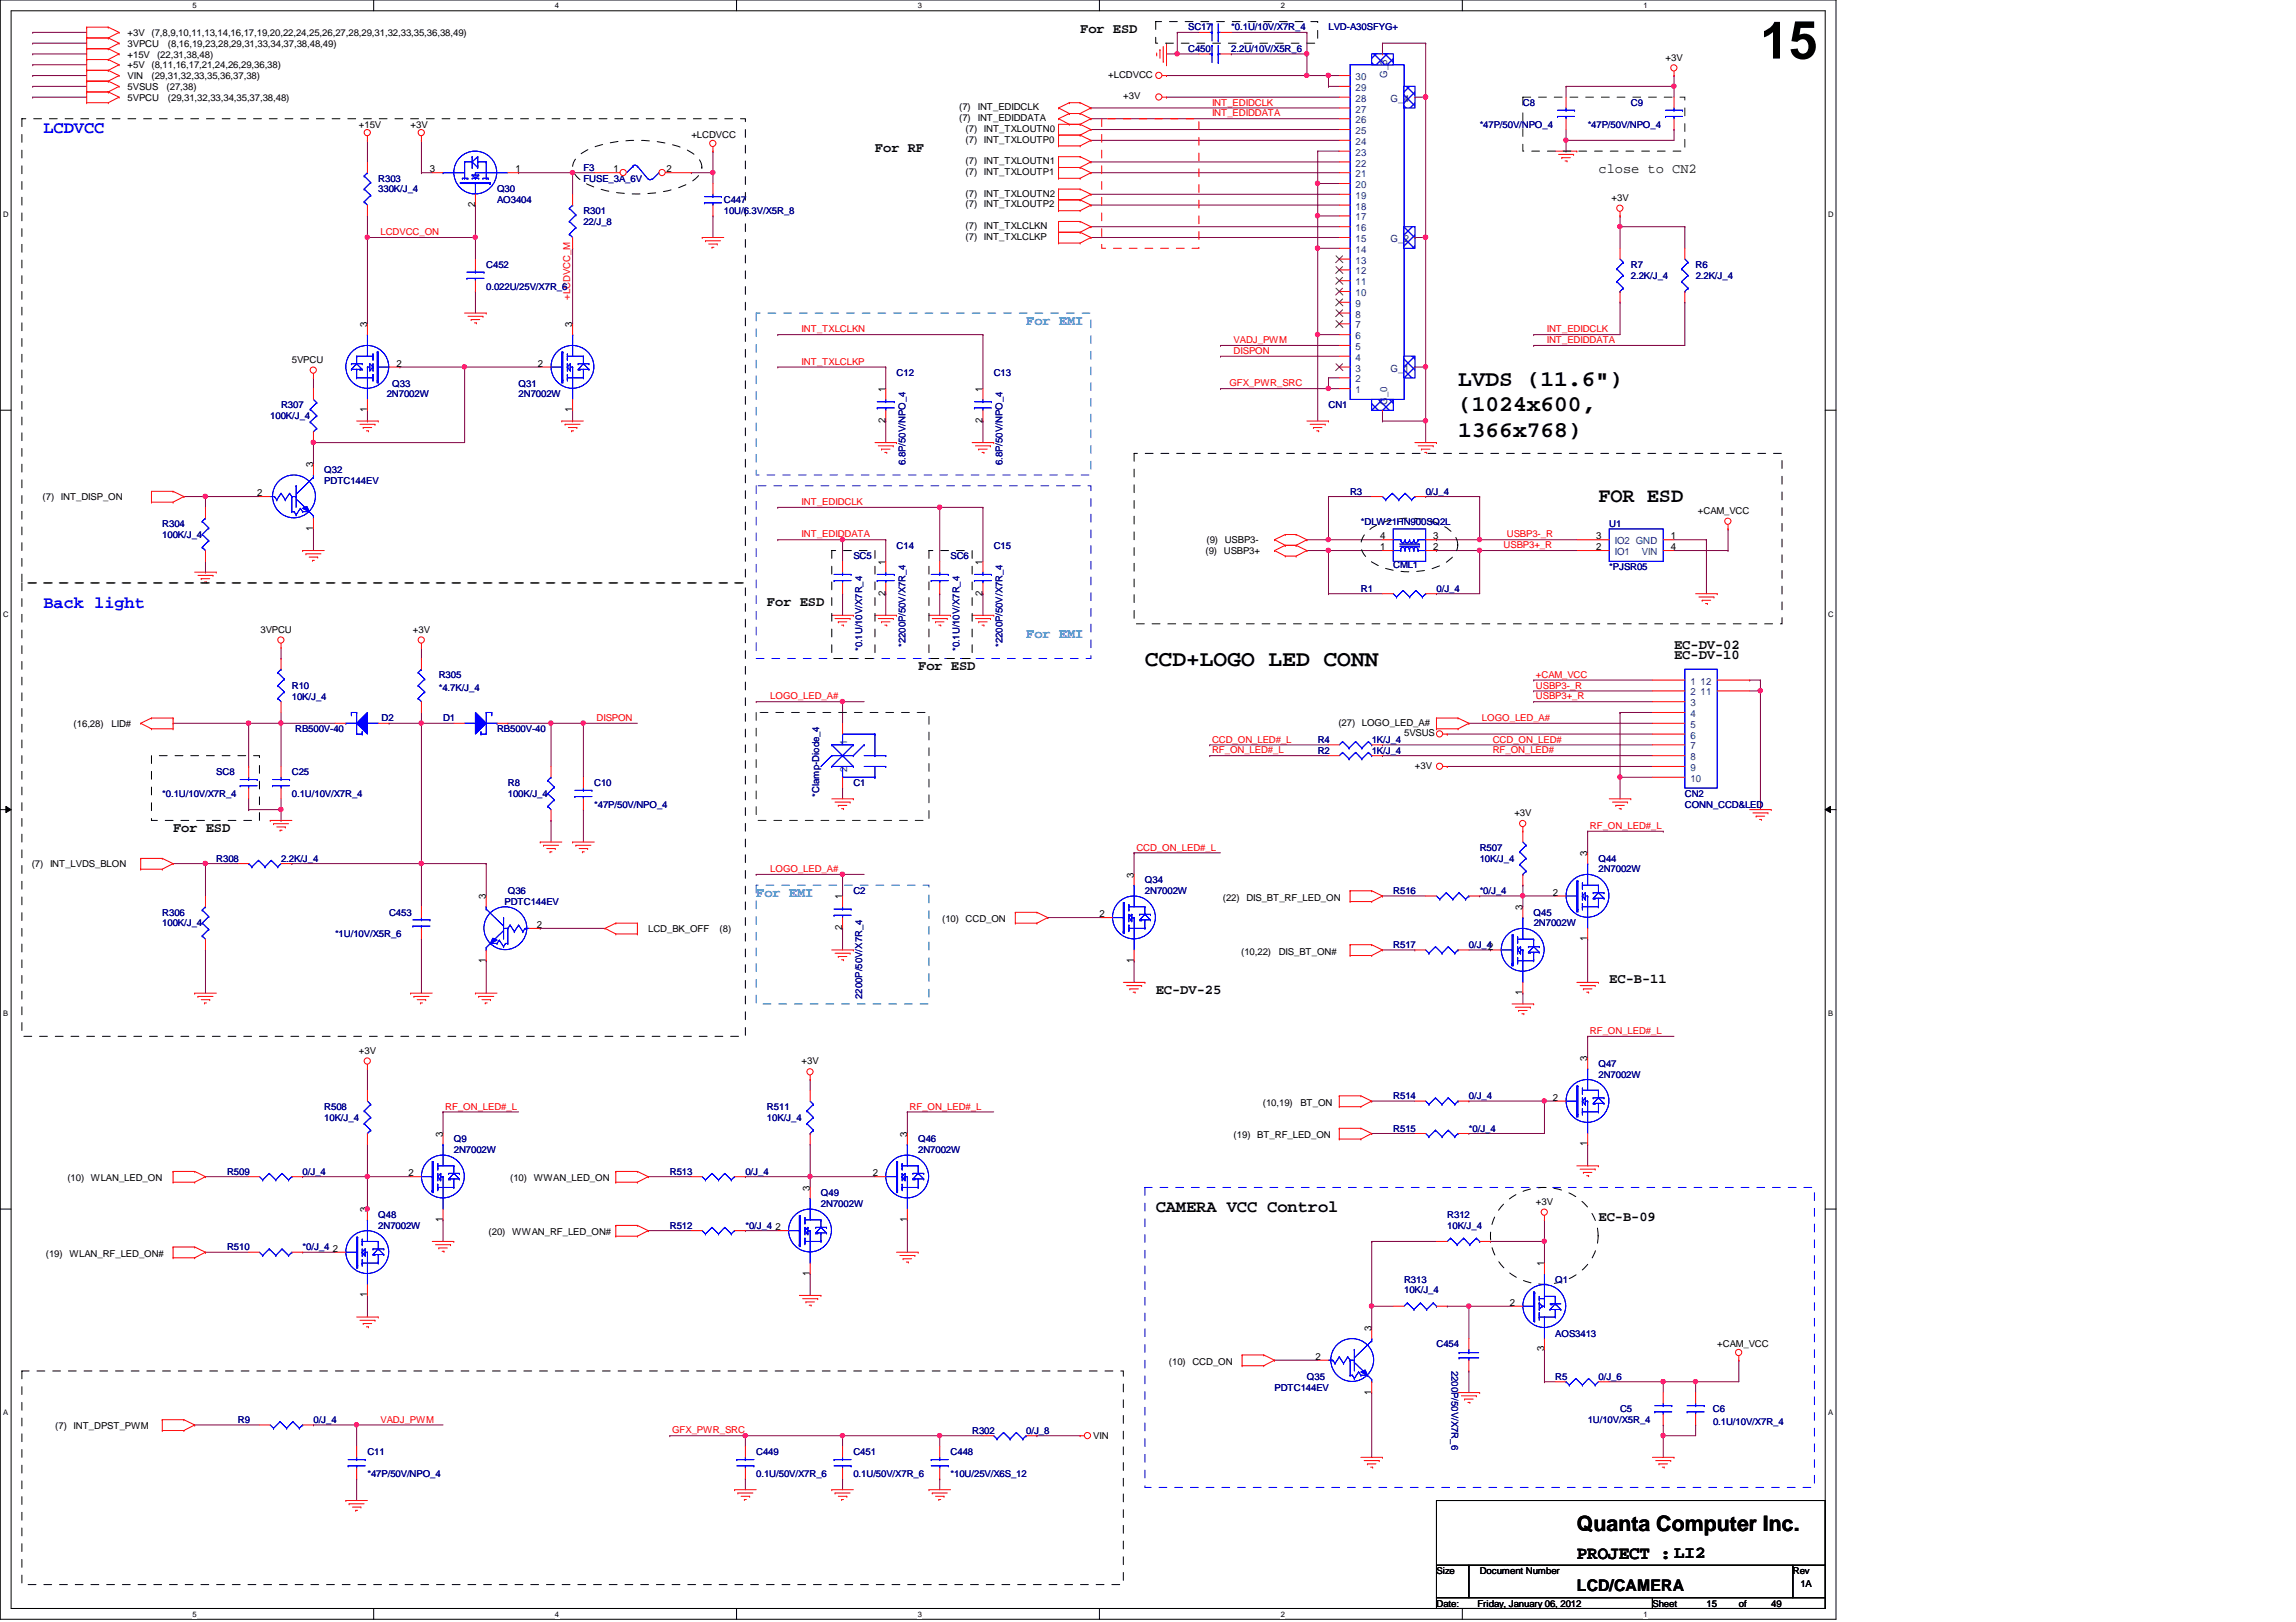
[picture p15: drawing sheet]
<svg xmlns="http://www.w3.org/2000/svg" width="297mm" height="210mm" viewBox="0 0 297 210" stroke-linecap="round" stroke-linejoin="round" font-family="sans-serif">
<defs><g id="words">
<text font-size="6.7" x="227.8" y="7.6">15</text>
<g font-size="2.9">
<text x="188.6" y="53.2">(1024x600,</text>
<text x="188.6" y="49.9">LVDS (11.6&quot;)</text>
<text x="188.6" y="56.5">1366x768)</text>
<text x="148.1" y="86.2">CCD+LOGO LED CONN</text>
</g>
<text font-size="2.8" x="204" y="198.2">Quanta Computer Inc.</text>
<text font-size="2.6" x="206.8" y="65">FOR ESD</text>
<text font-size="2.4" x="204" y="201.7">PROJECT : LI2</text>
<g font-size="2.2" fill="#00f">
<text x="5.6" y="17.2">LCDVCC</text>
<text x="5.6" y="78.7">Back light</text>
</g>
<text font-size="2.2" x="149.5" y="156.9">CAMERA VCC Control</text>
<text font-size="2.1" x="204" y="205.9">LCD/CAMERA</text>
<g font-size="1.8">
<text x="139.7" y="4.3">For ESD</text>
<text x="113.2" y="19.7">For RF</text>
<text x="99.2" y="78.4">For ESD</text>
<text x="216.6" y="83.9">EC-DV-02</text>
<text x="118.8" y="86.7">For ESD</text>
<text x="216.6" y="85.3">EC-DV-10</text>
<text x="22.4" y="107.7">For ESD</text>
<text x="149.5" y="128.7">EC-DV-25</text>
<text x="208.2" y="127.3">EC-B-11</text>
<text x="206.8" y="158">EC-B-09</text>
</g>
<text font-size="1.8" fill="#004000" x="206.8" y="22.4">close to CN2</text>
<g font-size="1.8" fill="#0080ff">
<text x="132.8" y="42">For EMI</text>
<text x="132.8" y="82.5">For EMI</text>
<text x="97.8" y="116.1">For EMI</text>
</g>
<g font-size="1.3" fill="#004080">
<text x="175.4" y="11.8">29</text>
<text x="175.4" y="10.4">30</text>
<text x="179.4" y="10" transform="rotate(-90 179.4 10)">G_3</text>
<text x="175.4" y="17.4">25</text>
<text x="175.4" y="14.6">27</text>
<text x="175.4" y="16">26</text>
<text x="175.4" y="13.2">28</text>
<text x="179.9" y="13.2">G_4</text>
<text x="175.4" y="22.9">21</text>
<text x="175.4" y="20.2">23</text>
<text x="175.4" y="21.5">22</text>
<text x="175.4" y="18.8">24</text>
<text x="175.4" y="28.5">17</text>
<text x="175.4" y="25.7">19</text>
<text x="175.4" y="29.9">16</text>
<text x="175.4" y="27.1">18</text>
<text x="175.4" y="24.3">20</text>
<text x="175.4" y="34.1">13</text>
<text x="175.4" y="31.3">15</text>
<text x="175.4" y="35.5">12</text>
<text x="175.4" y="32.7">14</text>
<text x="179.9" y="31.3">G_2</text>
<text x="175.4" y="39.7">9</text>
<text x="175.4" y="36.9">11</text>
<text x="175.4" y="41.1">8</text>
<text x="175.4" y="38.3">10</text>
<text x="175.4" y="45.3">5</text>
<text x="175.4" y="42.5">7</text>
<text x="175.4" y="46.7">4</text>
<text x="175.4" y="43.9">6</text>
<text x="175.4" y="50.9">1</text>
<text x="175.4" y="48.1">3</text>
<text x="175.4" y="49.5">2</text>
<text x="179.4" y="52.4" transform="rotate(-90 179.4 52.4)">G</text>
<text x="179.4" y="51.4" transform="rotate(-90 179.4 51.4)">_0</text>
<text x="179.9" y="48.1">G_1</text>
<text x="208.9" y="71.8">IO1</text>
<text x="208.9" y="70.4">IO2 GND</text>
<text x="212.4" y="71.8">VIN</text>
<text x="218.7" y="88.6">1</text>
<text x="220" y="88.6">12</text>
<text x="218.7" y="92.8">4</text>
<text x="218.7" y="94.2">5</text>
<text x="218.7" y="95.6">6</text>
<text x="218.7" y="90">2</text>
<text x="218.7" y="91.4">3</text>
<text x="220" y="90">11</text>
<text x="109.6" y="99.9" transform="rotate(-90 109.6 99.9)">2</text>
<text x="109.6" y="96.4" transform="rotate(-90 109.6 96.4)">1</text>
<text x="218.7" y="97">7</text>
<text x="218.7" y="98.4">8</text>
<text x="218.7" y="99.8">9</text>
<text x="218.7" y="101.2">10</text>
</g>
<g font-size="1.3">
<text x="55.6" y="22.3">3</text>
<text x="66.7" y="22.3">1</text>
<text x="79.4" y="22.3">1</text>
<text x="86.2" y="22.3">2</text>
<text x="61.5" y="26.8" transform="rotate(-90 61.5 26.8)">2</text>
<text x="47.5" y="42.3" transform="rotate(-90 47.5 42.3)">3</text>
<text x="51.3" y="47.5">2</text>
<text x="69.6" y="47.5">2</text>
<text x="74" y="42.3" transform="rotate(-90 74 42.3)">3</text>
<text x="47.5" y="53.3" transform="rotate(-90 47.5 53.3)">1</text>
<text x="74" y="53.3" transform="rotate(-90 74 53.3)">1</text>
<text x="114.6" y="50.7" transform="rotate(-90 114.6 50.7)">1</text>
<text x="127.1" y="50.7" transform="rotate(-90 127.1 50.7)">1</text>
<text x="114.6" y="54.7" transform="rotate(-90 114.6 54.7)">2</text>
<text x="127.1" y="54.7" transform="rotate(-90 127.1 54.7)">2</text>
<text x="33.3" y="64.2">2</text>
<text x="40.5" y="60.5" transform="rotate(-90 40.5 60.5)">3</text>
<text x="40.5" y="68.7" transform="rotate(-90 40.5 68.7)">1</text>
<text x="178.6" y="71.2">1</text>
<text x="178.6" y="69.8">4</text>
<text x="185.4" y="69.8">3</text>
<text x="185.4" y="71.2">2</text>
<text x="206.5" y="71.2">2</text>
<text x="206.5" y="69.8">3</text>
<text x="216.1" y="69.8">1</text>
<text x="216.1" y="71.2">4</text>
<text x="114.6" y="77.1" transform="rotate(-90 114.6 77.1)">2</text>
<text x="114.6" y="73.1" transform="rotate(-90 114.6 73.1)">1</text>
<text x="127.1" y="77.1" transform="rotate(-90 127.1 77.1)">2</text>
<text x="127.1" y="73.1" transform="rotate(-90 127.1 73.1)">1</text>
<text x="146.7" y="113.6" transform="rotate(-90 146.7 113.6)">3</text>
<text x="205.4" y="110.8" transform="rotate(-90 205.4 110.8)">3</text>
<text x="62.9" y="116.4" transform="rotate(-90 62.9 116.4)">3</text>
<text x="109" y="116.4" transform="rotate(-90 109 116.4)">1</text>
<text x="142.2" y="118.7">2</text>
<text x="197" y="117.8" transform="rotate(-90 197 117.8)">3</text>
<text x="200.9" y="115.9">2</text>
<text x="62.9" y="124.6" transform="rotate(-90 62.9 124.6)">1</text>
<text x="69.5" y="120.1">2</text>
<text x="109" y="120.4" transform="rotate(-90 109 120.4)">2</text>
<text x="146.7" y="124.6" transform="rotate(-90 146.7 124.6)">1</text>
<text x="205.4" y="121.8" transform="rotate(-90 205.4 121.8)">1</text>
<text x="197" y="128.8" transform="rotate(-90 197 128.8)">1</text>
<text x="205.4" y="137.3" transform="rotate(-90 205.4 137.3)">3</text>
<text x="200.9" y="142.5">2</text>
<text x="57.3" y="147.1" transform="rotate(-90 57.3 147.1)">3</text>
<text x="117.3" y="147.1" transform="rotate(-90 117.3 147.1)">3</text>
<text x="205.4" y="148.3" transform="rotate(-90 205.4 148.3)">1</text>
<text x="52.8" y="152.2">2</text>
<text x="104.8" y="154.1" transform="rotate(-90 104.8 154.1)">3</text>
<text x="112.9" y="152.2">2</text>
<text x="47.5" y="156.9" transform="rotate(-90 47.5 156.9)">3</text>
<text x="57.3" y="158.1" transform="rotate(-90 57.3 158.1)">1</text>
<text x="100.3" y="159.2">2</text>
<text x="117.3" y="158.1" transform="rotate(-90 117.3 158.1)">1</text>
<text x="43" y="162">2</text>
<text x="47.5" y="167.9" transform="rotate(-90 47.5 167.9)">1</text>
<text x="104.8" y="165.1" transform="rotate(-90 104.8 165.1)">1</text>
<text x="199.8" y="163.9" transform="rotate(-90 199.8 163.9)">1</text>
<text x="177.4" y="172.3" transform="rotate(-90 177.4 172.3)">3</text>
<text x="195.3" y="169">2</text>
<text x="170.2" y="176">2</text>
<text x="199.8" y="174.9" transform="rotate(-90 199.8 174.9)">3</text>
<text x="177.4" y="180.5" transform="rotate(-90 177.4 180.5)">1</text>
</g>
<g font-size="1.2">
<text x="16.5" y="4.7">+3V</text>
<text x="19.6" y="4.7">(7,8,9,10,11,13,14,16,17,19,20,22,24,25,26,27,28,29,31,32,33,35,36,38,49)</text>
<text x="16.5" y="7.5">+15V</text>
<text x="16.5" y="8.8">+5V</text>
<text x="16.5" y="6.1">3VPCU</text>
<text x="16.5" y="10.2">VIN</text>
<text x="16.5" y="11.6">5VSUS</text>
<text x="19.6" y="8.8">(8,11,16,17,21,24,26,29,36,38)</text>
<text x="19.6" y="10.2">(29,31,32,33,35,36,37,38)</text>
<text x="20.3" y="7.5">(22,31,38,48)</text>
<text x="21.5" y="11.6">(27,38)</text>
<text x="21.7" y="6.1">(8,16,19,23,28,29,31,33,34,37,38,48,49)</text>
<text x="143.4" y="10.1">+LCDVCC</text>
<text x="215.5" y="7.8">+3V</text>
<text x="16.5" y="13">5VPCU</text>
<text x="21.7" y="13">(29,31,32,33,34,35,37,38,48)</text>
<text x="46.4" y="16.5">+15V</text>
<text x="53.1" y="16.5">+3V</text>
<text x="89.4" y="17.9">+LCDVCC</text>
<text x="124.1" y="15.7">(7)</text>
<text x="124.1" y="14.3">(7)</text>
<text x="124.9" y="17.1">(7) INT_TXLOUTN0</text>
<text x="126.5" y="15.7">INT_EDIDDATA</text>
<text x="126.5" y="14.3">INT_EDIDCLK</text>
<text x="145.3" y="12.9">+3V</text>
<text x="124.9" y="18.5">(7) INT_TXLOUTP0</text>
<text x="124.9" y="21.3">(7) INT_TXLOUTN1</text>
<text x="124.9" y="22.6">(7) INT_TXLOUTP1</text>
<text x="124.9" y="25.4">(7) INT_TXLOUTN2</text>
<text x="124.9" y="26.8">(7) INT_TXLOUTP2</text>
<text x="124.9" y="29.6">(7) INT_TXLCLKN</text>
<text x="208.5" y="26">+3V</text>
<text x="124.9" y="31">(7) INT_TXLCLKP</text>
<text x="37.8" y="46.9">5VPCU</text>
<text x="5.5" y="64.7">(7) INT_DISP_ON</text>
<text x="156" y="71.7">(9) USBP3+</text>
<text x="156.1" y="70.3">(9) USBP3-</text>
<text x="219.7" y="66.5">+CAM_VCC</text>
<text x="33.7" y="81.9">3VPCU</text>
<text x="53.4" y="81.9">+3V</text>
<text x="9.5" y="94.1">(16,28)</text>
<text x="14.4" y="94.1">LID#</text>
<text x="173.1" y="93.9">(27) LOGO_LED_A#</text>
<text x="181.6" y="95.3">5VSUS</text>
<text x="183" y="99.5">+3V</text>
<text x="195.9" y="105.6">+3V</text>
<text x="4.1" y="112.2">(7) INT_LVDS_BLON</text>
<text x="121.9" y="119.3">(10) CCD_ON</text>
<text x="158.2" y="116.5">(22) DIS_BT_RF_LED_ON</text>
<text x="83.9" y="120.6">LCD_BK_OFF</text>
<text x="93.1" y="120.6">(8)</text>
<text x="160.6" y="123.5">(10,22)</text>
<text x="165.4" y="123.5">DIS_BT_ON#</text>
<text x="46.4" y="136.4">+3V</text>
<text x="103.7" y="137.8">+3V</text>
<text x="163.4" y="143.1">(10,19)</text>
<text x="168.2" y="143.1">BT_ON</text>
<text x="159.6" y="147.3">(19) BT_RF_LED_ON</text>
<text x="8.7" y="152.9">(10) WLAN_LED_ON</text>
<text x="66" y="152.9">(10) WWAN_LED_ON</text>
<text x="198.7" y="155.9">+3V</text>
<text x="63.2" y="159.9">(20) WWAN_RF_LED_ON#</text>
<text x="5.9" y="162.6">(19) WLAN_RF_LED_ON#</text>
<text x="151.2" y="176.6">(10) CCD_ON</text>
<text x="222.2" y="174.4">+CAM_VCC</text>
<text x="7.2" y="184.9">(7) INT_DPST_PWM</text>
<text x="141.4" y="186.3">VIN</text>
<text x="185.8" y="203.7">Size</text>
<text x="191.4" y="203.7">Document Number</text>
<text x="231.9" y="203.7">Rev</text>
<text x="185.8" y="207.9">Date:</text>
<text x="191.1" y="207.9">Friday, January 06, 2012</text>
<text x="213.8" y="207.9">Sheet</text>
<text x="220.8" y="207.9">15</text>
<text x="225" y="207.9">of</text>
<text x="229.2" y="207.9">49</text>
<text x="232.9" y="205.4">1A</text>
</g>
<g font-size="1.2" fill="#000080">
<text x="153.7" y="3.9">SC17</text>
<text x="159.3" y="3.9">*0.1U/10V/X7R_4</text>
<text x="171.9" y="3.9">LVD-A30SFYG+</text>
<text x="153.7" y="6.7">C450</text>
<text x="159.3" y="6.7">2.2U/10V/X5R_6</text>
<text x="191.4" y="16.5">*47P/50V/NPO_4</text>
<text x="197" y="13.7">C8</text>
<text x="205.4" y="16.5">*47P/50V/NPO_4</text>
<text x="211" y="13.7">C9</text>
<text x="48.9" y="23.5">R303</text>
<text x="75.5" y="22.1">F3</text>
<text x="75.5" y="23.5">FUSE_3A_6V</text>
<text x="48.9" y="24.9">330K/J_4</text>
<text x="64.3" y="24.9">Q30</text>
<text x="64.3" y="26.3">AO3404</text>
<text x="75.5" y="27.7">R301</text>
<text x="75.5" y="29.1">22/J_8</text>
<text x="93.6" y="26.3">C447</text>
<text x="93.6" y="27.7">10U/6.3V/X5R_8</text>
<text x="62.9" y="34.7">C452</text>
<text x="211" y="34.7">R7</text>
<text x="219.4" y="34.7">R6</text>
<text x="62.9" y="37.5">0.022U/25V/X7R_6</text>
<text x="211" y="36.1">2.2K/J_4</text>
<text x="219.4" y="36.1">2.2K/J_4</text>
<text x="36.4" y="52.8">R307</text>
<text x="50" y="51.4">2N7002W</text>
<text x="50.8" y="50">Q33</text>
<text x="67.1" y="50">Q31</text>
<text x="67.1" y="51.4">2N7002W</text>
<text x="116" y="48.6">C12</text>
<text x="128.6" y="48.6">C13</text>
<text x="171.9" y="52.8">CN1</text>
<text x="35" y="54.2">100K/J_4</text>
<text x="41.9" y="61.2">Q32</text>
<text x="41.9" y="62.6">PDTC144EV</text>
<text x="117.1" y="60.2" transform="rotate(-90 117.1 60.2)">6.8P/50V/NPO_4</text>
<text x="129.7" y="60.2" transform="rotate(-90 129.7 60.2)">6.8P/50V/NPO_4</text>
<text x="174.7" y="64">R3</text>
<text x="184.4" y="64">0/J_4</text>
<text x="21" y="68.2">R304</text>
<text x="21" y="69.6">100K/J_4</text>
<text x="116" y="71">C14</text>
<text x="128.6" y="71">C15</text>
<text x="176.1" y="67.9">*DLW21HN900SQ2L</text>
<text x="208.2" y="68.2">U1</text>
<text x="110.4" y="72.4">SC5</text>
<text x="123" y="72.4">SC6</text>
<text x="176.1" y="76.6">R1</text>
<text x="180.3" y="73.5">CML1</text>
<text x="185.8" y="76.6">0/J_4</text>
<text x="208.2" y="73.8">*PJSR05</text>
<text x="117.1" y="83.7" transform="rotate(-90 117.1 83.7)">*2200P/50V/X7R_4</text>
<text x="129.7" y="83.7" transform="rotate(-90 129.7 83.7)">*2200P/50V/X7R_4</text>
<text x="37.8" y="89.2">R10</text>
<text x="56.8" y="87.8">R305</text>
<text x="56.8" y="89.5">*4.7K/J_4</text>
<text x="111.5" y="84.2" transform="rotate(-90 111.5 84.2)">*0.1U/10V/X7R_4</text>
<text x="124.1" y="84.2" transform="rotate(-90 124.1 84.2)">*0.1U/10V/X7R_4</text>
<text x="37.8" y="90.6">10K/J_4</text>
<text x="38.2" y="94.7">RB500V-40</text>
<text x="49.4" y="93.3">D2</text>
<text x="57.3" y="93.3">D1</text>
<text x="64.3" y="94.7">RB500V-40</text>
<text x="28" y="100.3">SC8</text>
<text x="37.8" y="100.3">C25</text>
<text x="65.7" y="101.7">R8</text>
<text x="76.9" y="101.7">C10</text>
<text x="110.4" y="101.7">C1</text>
<text x="170.5" y="96.1">R4</text>
<text x="170.5" y="97.5">R2</text>
<text x="177.5" y="96.1">1K/J_4</text>
<text x="177.5" y="97.5">1K/J_4</text>
<text x="21" y="103.1">*0.1U/10V/X7R_4</text>
<text x="37.8" y="103.1">0.1U/10V/X7R_4</text>
<text x="65.7" y="103.1">100K/J_4</text>
<text x="76.9" y="104.5">*47P/50V/NPO_4</text>
<text x="106" y="103.1" transform="rotate(-90 106 103.1)">*Clamp-Diode_4</text>
<text x="218" y="103.1">CN2</text>
<text x="218" y="104.5">CONN_CCD&amp;LED</text>
<text x="28" y="111.5">R308</text>
<text x="36.4" y="111.5">2.2K/J_4</text>
<text x="191.4" y="110.1">R507</text>
<text x="191.4" y="111.5">10K/J_4</text>
<text x="206.8" y="111.5">Q44</text>
<text x="206.8" y="112.9">2N7002W</text>
<text x="21" y="118.5">R306</text>
<text x="21" y="119.9">100K/J_4</text>
<text x="50.3" y="118.5">C453</text>
<text x="65.3" y="117.1">PDTC144EV</text>
<text x="65.7" y="115.7">Q36</text>
<text x="110.4" y="115.7">C2</text>
<text x="148.1" y="114.3">Q34</text>
<text x="148.1" y="115.7">2N7002W</text>
<text x="180.3" y="115.7">R516</text>
<text x="191.4" y="115.7">*0/J_4</text>
<text x="198.4" y="118.5">Q45</text>
<text x="198.4" y="119.9">2N7002W</text>
<text x="43.3" y="121.3">*1U/10V/X5R_6</text>
<text x="180.3" y="122.7">R517</text>
<text x="190" y="122.7">0/J_42</text>
<text x="111.5" y="129.2" transform="rotate(-90 111.5 129.2)">2200P/50V/X7R_4</text>
<text x="41.9" y="143.6">R508</text>
<text x="99.2" y="143.6">R511</text>
<text x="180.3" y="142.2">R514</text>
<text x="190" y="142.2">0/J_4</text>
<text x="206.8" y="138">Q47</text>
<text x="206.8" y="139.4">2N7002W</text>
<text x="41.9" y="145">10K/J_4</text>
<text x="58.7" y="147.8">Q9</text>
<text x="58.7" y="149.2">2N7002W</text>
<text x="99.2" y="145">10K/J_4</text>
<text x="118.8" y="147.8">Q46</text>
<text x="118.8" y="149.2">2N7002W</text>
<text x="180.3" y="146.4">R515</text>
<text x="190" y="146.4">*0/J_4</text>
<text x="29.4" y="152">R509</text>
<text x="39.2" y="152">0/J_4</text>
<text x="86.7" y="152">R513</text>
<text x="96.4" y="152">0/J_4</text>
<text x="106.2" y="154.8">Q49</text>
<text x="29.4" y="161.8">R510</text>
<text x="39.2" y="161.8">*0/J_4</text>
<text x="48.9" y="157.6">Q48</text>
<text x="48.9" y="159">2N7002W</text>
<text x="86.7" y="159">R512</text>
<text x="96.4" y="159">*0/J_4</text>
<text x="106.2" y="156.2">2N7002W</text>
<text x="187.2" y="157.6">R312</text>
<text x="187.2" y="159">10K/J_4</text>
<text x="181.6" y="166">R313</text>
<text x="181.7" y="167.4">10K/J_4</text>
<text x="201.2" y="166">Q1</text>
<text x="201.2" y="173">AOS3413</text>
<text x="164.9" y="180">PDTC144EV</text>
<text x="169.1" y="178.6">Q35</text>
<text x="185.8" y="174.4">C454</text>
<text x="187.8" y="177.4" transform="rotate(90 187.8 177.4)">2200P/50V/X7R_6</text>
<text x="201.2" y="178.6">R5</text>
<text x="206.8" y="178.6">0/J_6</text>
<text x="30.8" y="184.1">R9</text>
<text x="40.6" y="184.1">0/J_4</text>
<text x="125.8" y="185.5">R302</text>
<text x="132.8" y="185.5">0/J_8</text>
<text x="205.4" y="184.1">1U/10V/X5R_4</text>
<text x="209.6" y="182.8">C5</text>
<text x="221.6" y="182.8">C6</text>
<text x="221.6" y="184.4">0.1U/10V/X7R_4</text>
<text x="47.5" y="188.3">C11</text>
<text x="47.5" y="191.1">*47P/50V/NPO_4</text>
<text x="97.8" y="188.3">C449</text>
<text x="97.8" y="191.1">0.1U/50V/X7R_6</text>
<text x="110.4" y="188.3">C451</text>
<text x="110.4" y="191.1">0.1U/50V/X7R_6</text>
<text x="123" y="188.3">C448</text>
<text x="123" y="191.1">*10U/25V/X6S_12</text>
</g>
<g font-size="1.2" fill="#f00">
<text x="156.8" y="13.7">INT_EDIDCLK</text>
<text x="156.8" y="15.1">INT_EDIDDATA</text>
<text x="49.2" y="30.4">LCDVCC_ON</text>
<text x="73.8" y="38.8" transform="rotate(-90 73.8 38.8)">+LCDVCC_M</text>
<text x="103.7" y="43">INT_TXLCLKN</text>
<text x="103.7" y="47.2">INT_TXLCLKP</text>
<text x="159.6" y="44.4">VADJ_PWM</text>
<text x="159.6" y="45.8">DISPON</text>
<text x="200.1" y="43">INT_EDIDCLK</text>
<text x="200.1" y="44.4">INT_EDIDDATA</text>
<text x="159" y="50">GFX_PWR_SRC</text>
<text x="103.7" y="65.4">INT_EDIDCLK</text>
<text x="103.7" y="69.6">INT_EDIDDATA</text>
<text x="194.5" y="71">USBP3+_R</text>
<text x="194.9" y="69.6">USBP3-_R</text>
<text x="198.7" y="87.7">+CAM_VCC</text>
<text x="198.7" y="89.1">USBP3-_R</text>
<text x="77.2" y="93.3">DISPON</text>
<text x="99.6" y="90.5">LOGO_LED_A#</text>
<text x="191.7" y="93.3">LOGO_LED_A#</text>
<text x="198.7" y="90.5">USBP3+_R</text>
<text x="156.8" y="96.1">CCD_ON_LED#_L</text>
<text x="156.8" y="97.5">RF_ON_LED#_L</text>
<text x="193.1" y="96.1">CCD_ON_LED#</text>
<text x="193.1" y="97.5">RF_ON_LED#</text>
<text x="205.7" y="107.3">RF_ON_LED#_L</text>
<text x="99.6" y="112.9">LOGO_LED_A#</text>
<text x="147" y="110.1">CCD_ON_LED#_L</text>
<text x="205.7" y="133.8">RF_ON_LED#_L</text>
<text x="57.6" y="143.6">RF_ON_LED#_L</text>
<text x="117.7" y="143.6">RF_ON_LED#_L</text>
<text x="49.2" y="184.1">VADJ_PWM</text>
<text x="86.9" y="185.5">GFX_PWR_SRC</text>
</g>
<g font-size="1">
<text x="24.9" y="1.1">5</text>
<text x="71.8" y="1.1">4</text>
<text x="118.7" y="1.1">3</text>
<text x="165.7" y="1.1">2</text>
<text x="212.6" y="1.1">1</text>
<text x=".4" y="28.1">D</text>
<text x="236.5" y="28.1">D</text>
<text x=".4" y="79.8">C</text>
<text x="236.5" y="79.8">C</text>
<text x=".4" y="131.5">B</text>
<text x="236.5" y="131.5">B</text>
<text x=".4" y="183.2">A</text>
<text x="236.5" y="183.2">A</text>
<text x="24.9" y="209.2">5</text>
<text x="71.8" y="209.2">4</text>
<text x="118.7" y="209.2">3</text>
<text x="165.7" y="209.2">2</text>
<text x="212.6" y="209.2">1</text>
</g>
</g></defs>
<path d="M0 0h237.5v209.5h-237.5zM1.4 1.4h234.7v206.8h-234.7z" fill="none" stroke="#000" stroke-width=".13"/>
<g fill="#fff">
<path d="M24.9 .2h.5v1.1h-.5z"/>
<path d="M24.9 208.3h.5v1.1h-.5z"/>
</g>
<path d="M48.3 0v1.4M48.3 208.2v1.3" fill="none" stroke="#000" stroke-width=".13"/>
<g fill="#fff">
<path d="M71.8 .2h.5v1.1h-.5z"/>
<path d="M71.8 208.3h.5v1.1h-.5z"/>
</g>
<path d="M95.3 0v1.4M95.3 208.2v1.3" fill="none" stroke="#000" stroke-width=".13"/>
<g fill="#fff">
<path d="M118.7 .2h.6v1.1h-.6z"/>
<path d="M118.7 208.3h.6v1.1h-.6z"/>
</g>
<path d="M142.2 0v1.4M142.2 208.2v1.3" fill="none" stroke="#000" stroke-width=".13"/>
<g fill="#fff">
<path d="M165.7 .2h.5v1.1h-.5z"/>
<path d="M165.7 208.3h.5v1.1h-.5z"/>
</g>
<path d="M189.2 0v1.4M189.2 208.2v1.3" fill="none" stroke="#000" stroke-width=".13"/>
<g fill="#fff">
<path d="M212.6 .2h.6v1.1h-.6z"/>
<path d="M212.6 208.3h.6v1.1h-.6z"/>
<path d="M.4 27.2h.7v1.1h-.7z"/>
<path d="M236.5 27.2h.7v1.1h-.7z"/>
<path d="M.4 78.9h.7v1.1h-.7z"/>
<path d="M236.5 78.9h.7v1.1h-.7z"/>
</g>
<path d="M0 53.1h1.4M236.1 53.1h1.4" fill="none" stroke="#000" stroke-width=".13"/>
<g fill="#fff">
<path d="M.4 130.6h.7v1.1h-.7z"/>
<path d="M236.5 130.6h.6v1.1h-.6z"/>
</g>
<path d="M0 104.8h1.4M.8 104.4l.6 .4-.6 .4zM236.1 104.8h1.4M236.1 104.8l.7-.4v.8z" fill="none" stroke="#000" stroke-width=".13"/>
<path d="M.8 104.4l.6 .4-.6 .4zM236.1 104.8l.7-.4v.8z" fill="#000"/>
<g fill="#fff">
<path d="M.4 182.3h.7v1.1h-.7z"/>
<path d="M236.5 182.3h.6v1.1h-.6z"/>
</g>
<path d="M0 156.5h1.4M236.1 156.5h1.4" fill="none" stroke="#000" stroke-width=".13"/>
<g fill="none" stroke="#800040" stroke-width=".13">
<path d="M47.5 18.2h.1M47.5 18.2v2.8M61.5 26.5h.1M61.5 37.7h.1M61.5 26.5v4.2M61.5 37.7v2.8M67.1 22.4h.1M67.1 22.4h7M74.1 32.1h.1M74.1 22.4h.1M74.1 22.4v2.7M74.1 32.1v9.8"/>
<path d="M89.4 22.4h.1M89.4 22.4h2.8M92.2 22.4h.1M92.2 22.4v1.3M74.1 54.5h.1M74.1 53.1v1.4"/>
</g>
<circle cx="92.2" cy="22.3" r=".29" fill="#f0f"/>
<circle cx="92.2" cy="22.3" r=".29" fill="none" stroke="#f0f" stroke-width=".13"/>
<path d="M47.5 27.9h.1M47.5 27.9v2.8M92.2 27.9h.1M92.2 27.9v2.8M40.6 57.3h.1M40.6 57.3h19.5" fill="none" stroke="#800040" stroke-width=".13"/>
<circle cx="40.5" cy="57.3" r=".29" fill="#f0f"/>
<circle cx="40.5" cy="57.3" r=".29" fill="none" stroke="#f0f" stroke-width=".13"/>
<path d="M47.5 30.7h.1M47.5 30.7h14" fill="none" stroke="#800040" stroke-width=".13"/>
<circle cx="61.5" cy="30.7" r=".29" fill="#f0f"/>
<circle cx="61.5" cy="30.7" r=".29" fill="none" stroke="#f0f" stroke-width=".13"/>
<path d="M47.5 30.7h.1M47.5 30.7v11.2" fill="none" stroke="#800040" stroke-width=".13"/>
<circle cx="47.5" cy="30.7" r=".29" fill="#f0f"/>
<circle cx="47.5" cy="30.7" r=".29" fill="none" stroke="#f0f" stroke-width=".13"/>
<path d="M61.5 30.7h.1M61.5 30.7v2.8M40.6 57.3h.1M40.6 50.3h.1M40.6 48.9v1.4M40.6 57.3v2.8M51.7 47.5h18.2M51.7 47.5h.1M60.1 47.5h.1M60.1 47.5v9.8" fill="none" stroke="#800040" stroke-width=".13"/>
<circle cx="60.1" cy="47.5" r=".29" fill="#f0f"/>
<circle cx="60.1" cy="47.5" r=".29" fill="none" stroke="#f0f" stroke-width=".13"/>
<path d="M26.6 64.3h7M26.6 64.3h.1M40.6 68.5h.1M40.6 68.5v2.7" fill="none" stroke="#800040" stroke-width=".13"/>
<circle cx="26.6" cy="64.2" r=".29" fill="#f0f"/>
<circle cx="26.6" cy="64.2" r=".29" fill="none" stroke="#f0f" stroke-width=".13"/>
<path d="M22.4 111.8h.1M22.4 111.8h4.2M62.9 124.3h.1M62.9 124.3v4.2M40.6 184.4h.1M40.6 184.4h5.5M46.1 184.4h.1M46.1 184.4v2.8" fill="none" stroke="#800040" stroke-width=".13"/>
<circle cx="46.1" cy="184.4" r=".29" fill="#f0f"/>
<circle cx="46.1" cy="184.4" r=".29" fill="none" stroke="#f0f" stroke-width=".13"/>
<path d="M75.5 93.6h.1M75.5 93.6v7" fill="none" stroke="#800040" stroke-width=".13"/>
<circle cx="75.4" cy="93.6" r=".29" fill="#f0f"/>
<circle cx="75.4" cy="93.6" r=".29" fill="none" stroke="#f0f" stroke-width=".13"/>
<path d="M71.3 93.6h4.2M71.3 93.6h.1M71.3 93.6v5.6M75.5 104.8h.1M75.5 104.8v4.2" fill="none" stroke="#800040" stroke-width=".13"/>
<circle cx="71.3" cy="93.6" r=".29" fill="#f0f"/>
<circle cx="71.3" cy="93.6" r=".29" fill="none" stroke="#f0f" stroke-width=".13"/>
<path d="M36.4 93.6h6.9M36.4 93.6h.1M36.4 93.6v5.6M65.7 93.6h5.6M65.7 93.6h.1" fill="none" stroke="#800040" stroke-width=".13"/>
<circle cx="36.3" cy="93.6" r=".29" fill="#f0f"/>
<circle cx="36.3" cy="93.6" r=".29" fill="none" stroke="#f0f" stroke-width=".13"/>
<path d="M36.4 85.2h.1M36.4 83.8v1.4M36.4 104.8h.1M36.4 103.4v1.4" fill="none" stroke="#800040" stroke-width=".13"/>
<circle cx="36.3" cy="104.7" r=".29" fill="#f0f"/>
<circle cx="36.3" cy="104.7" r=".29" fill="none" stroke="#f0f" stroke-width=".13"/>
<path d="M54.5 93.6h.1M54.5 93.6v18.2" fill="none" stroke="#800040" stroke-width=".13"/>
<circle cx="54.5" cy="111.7" r=".29" fill="#f0f"/>
<circle cx="54.5" cy="111.7" r=".29" fill="none" stroke="#f0f" stroke-width=".13"/>
<circle cx="54.5" cy="93.6" r=".29" fill="#f0f"/>
<circle cx="54.5" cy="93.6" r=".29" fill="none" stroke="#f0f" stroke-width=".13"/>
<path d="M32.2 93.6h.1M32.2 93.6h4.2" fill="none" stroke="#800040" stroke-width=".13"/>
<circle cx="32.1" cy="93.6" r=".29" fill="#f0f"/>
<circle cx="32.1" cy="93.6" r=".29" fill="none" stroke="#f0f" stroke-width=".13"/>
<path d="M26.6 111.8h4.2M26.6 111.8h.1M26.6 111.8v4.2M46.1 184.4h11.2M46.1 184.4h.1" fill="none" stroke="#800040" stroke-width=".13"/>
<circle cx="26.6" cy="111.7" r=".29" fill="#f0f"/>
<circle cx="26.6" cy="111.7" r=".29" fill="none" stroke="#f0f" stroke-width=".13"/>
<g fill="none" stroke="#800040" stroke-width=".13">
<path d="M47.5 54.5h.1M47.5 53.1v1.4M23.8 64.3h2.8v1.4M23.8 64.3h.1M26.6 74h.1M26.6 65.7h.1M26.6 72.6v1.4M36.4 93.6h.1M36.4 92.2v1.4M50.3 93.6h.1M50.3 93.6h8.4M54.5 93.6h.1"/>
<path d="M54.5 85.2h.1M54.5 83.8v1.4M54.5 92.2v1.4M75.5 93.6h.1M75.5 93.6h7M37.8 111.8h.1M37.8 111.8h25.1M54.5 111.8h.1M54.5 111.8v5.5M62.9 111.8h.1M62.9 111.8v4.2M71.3 106.2h.1"/>
<path d="M71.3 106.2v2.8M26.6 122.9h.1M26.6 122.9v5.6M54.5 121.5h.1M54.5 121.5v7M69.9 120.1h.1M69.9 120.1h8.4M164.9 176h5.6M164.9 176h.1M25.2 184.4h8.4M25.2 184.4h.1M46.1 191.4h.1"/>
<path d="M46.1 191.4v2.8M109 185.8h12.6M109 185.8h.1M109 191.4h.1M109 185.8v1.4M109 191.4v1.4"/>
</g>
<circle cx="121.5" cy="185.8" r=".29" fill="#f0f"/>
<circle cx="121.5" cy="185.8" r=".29" fill="none" stroke="#f0f" stroke-width=".13"/>
<path d="M86.7 185.8h22.3M86.7 185.8h.1M96.4 191.4h.1M96.4 185.8h.1M96.4 185.8v1.4M96.4 191.4v1.4M121.6 185.8h5.6M121.6 185.8h.1M121.6 191.4h.1M121.6 185.8v1.4M121.6 191.4v1.4" fill="none" stroke="#800040" stroke-width=".13"/>
<circle cx="109" cy="185.8" r=".29" fill="#f0f"/>
<circle cx="109" cy="185.8" r=".29" fill="none" stroke="#f0f" stroke-width=".13"/>
<circle cx="96.4" cy="185.8" r=".29" fill="#f0f"/>
<circle cx="96.4" cy="185.8" r=".29" fill="none" stroke="#f0f" stroke-width=".13"/>
<path d="M54.5 18.2h.1M54.5 18.2v4.2M92.2 19.6h.1M92.2 19.6v2.8M152.3 7h.1M152.3 7h2.8M54.5 22.4h.1M54.5 22.4h1.4M134.2 185.8h5.5M134.2 185.8h.1" fill="none" stroke="#800040" stroke-width=".13"/>
<circle cx="152.3" cy="7" r=".29" fill="#f0f"/>
<circle cx="152.3" cy="7" r=".29" fill="none" stroke="#f0f" stroke-width=".13"/>
<path d="M159.3 7h.1M159.3 7h9.8" fill="none" stroke="#800040" stroke-width=".13"/>
<circle cx="169" cy="7" r=".29" fill="#f0f"/>
<circle cx="169" cy="7" r=".29" fill="none" stroke="#f0f" stroke-width=".13"/>
<path d="M169.1 9.8h2.8M169.1 9.8h.1" fill="none" stroke="#800040" stroke-width=".13"/>
<circle cx="171.8" cy="9.8" r=".29" fill="#f0f"/>
<circle cx="171.8" cy="9.8" r=".29" fill="none" stroke="#f0f" stroke-width=".13"/>
<circle cx="169" cy="9.8" r=".29" fill="#f0f"/>
<circle cx="169" cy="9.8" r=".29" fill="none" stroke="#f0f" stroke-width=".13"/>
<g fill="none" stroke="#800040" stroke-width=".13">
<path d="M141.1 14h.1M141.1 15.4h.1M141.1 14h32.2M141.1 15.4h32.2M150.9 9.8h.1M150.9 12.6h.1M150.9 12.6h22.4M169.1 7h.1M169.1 7v2.8h-18.2M171.9 9.8h.1M171.9 11.2h.1M171.9 9.8v1.4"/>
<path d="M171.9 9.8h1.4M171.9 11.2h1.4M114.6 76.8h.1M114.6 76.8v2.8M121.6 65.7h5.6M121.6 76.8h.1M121.6 65.7h.1M121.6 76.8v2.8"/>
</g>
<circle cx="121.5" cy="65.6" r=".29" fill="#f0f"/>
<circle cx="121.5" cy="65.6" r=".29" fill="none" stroke="#f0f" stroke-width=".13"/>
<path d="M109 69.8h5.6M109 69.8h.1" fill="none" stroke="#800040" stroke-width=".13"/>
<circle cx="109" cy="69.8" r=".29" fill="#f0f"/>
<circle cx="109" cy="69.8" r=".29" fill="none" stroke="#f0f" stroke-width=".13"/>
<path d="M114.6 69.8h.1M114.6 69.8v2.8M127.2 65.7h.1M127.2 65.7v6.9M215.2 178.8h.1M215.2 178.8h4.2M219.4 178.8h.1M219.4 178.8v1.4M219.4 184.4h.1M219.4 184.4v1.4" fill="none" stroke="#800040" stroke-width=".13"/>
<circle cx="219.3" cy="178.8" r=".29" fill="#f0f"/>
<circle cx="219.3" cy="178.8" r=".29" fill="none" stroke="#f0f" stroke-width=".13"/>
<path d="M177.5 169h.1M177.5 169h2.8M187.2 169h2.8M187.2 169h.1M199.8 174.6h.1M199.8 174.6v4.2M215.2 178.8h.1M215.2 178.8v1.4M215.2 185.8h.1M215.2 185.8v2.8" fill="none" stroke="#800040" stroke-width=".13"/>
<circle cx="177.4" cy="169" r=".29" fill="#f0f"/>
<circle cx="177.4" cy="169" r=".29" fill="none" stroke="#f0f" stroke-width=".13"/>
<path d="M177.5 169h.1M177.5 169v2.8M190 169h.1M190 169v4.2M190 169h5.6" fill="none" stroke="#800040" stroke-width=".13"/>
<circle cx="190" cy="169" r=".29" fill="#f0f"/>
<circle cx="190" cy="169" r=".29" fill="none" stroke="#f0f" stroke-width=".13"/>
<path d="M177.5 160.7h.1M177.5 160.7v8.3M190 177.4h.1M190 177.4v2.8M192.8 160.7h7M192.8 160.7h.1" fill="none" stroke="#800040" stroke-width=".13"/>
<circle cx="199.8" cy="160.6" r=".29" fill="#f0f"/>
<circle cx="199.8" cy="160.6" r=".29" fill="none" stroke="#f0f" stroke-width=".13"/>
<path d="M199.8 157.9h.1M199.8 157.9v5.5M177.5 160.7h.1M177.5 160.7h8.3M199.8 160.7h.1M177.5 180.2h.1M177.5 180.2v8.4M215.2 185.8h.1M215.2 185.8h4.2" fill="none" stroke="#800040" stroke-width=".13"/>
<circle cx="215.1" cy="185.8" r=".29" fill="#f0f"/>
<circle cx="215.1" cy="185.8" r=".29" fill="none" stroke="#f0f" stroke-width=".13"/>
<g fill="none" stroke="#800040" stroke-width=".13">
<path d="M4.2 7h.1M4.2 8.4h.1M4.2 4.2h.1M4.2 5.6h.1M4.2 9.8h.1M4.2 7h7M4.2 8.4h7M4.2 4.2h7M4.2 5.6h7M4.2 9.8h7M178.9 5.6h.1M178.9 5.6h5.5"/>
<path d="M178.9 5.6v1.4M184.4 5.6h.1M170.5 43.3h.1M170.5 43.3v11.2M178.9 54.5h5.5M178.9 54.5h.1M219.4 178.8h.1M225 176h.1M225 176v2.8h-5.6"/>
</g>
<circle cx="184.4" cy="54.5" r=".29" fill="#f0f"/>
<circle cx="184.4" cy="54.5" r=".29" fill="none" stroke="#f0f" stroke-width=".13"/>
<path d="M183 12.6h.1M183 12.6h1.4v18.1M183 30.7h.1M183 30.7h1.4M184.4 30.7h.1M178.9 53.1h.1M178.9 53.1v1.4" fill="none" stroke="#800040" stroke-width=".13"/>
<circle cx="184.4" cy="12.5" r=".29" fill="#f0f"/>
<circle cx="184.4" cy="12.5" r=".29" fill="none" stroke="#f0f" stroke-width=".13"/>
<circle cx="184.4" cy="30.7" r=".29" fill="#f0f"/>
<circle cx="184.4" cy="30.7" r=".29" fill="none" stroke="#f0f" stroke-width=".13"/>
<path d="M184.4 12.6h.1M184.4 5.6v7" fill="none" stroke="#800040" stroke-width=".13"/>
<circle cx="184.4" cy="12.5" r=".29" fill="#f0f"/>
<circle cx="184.4" cy="12.5" r=".29" fill="none" stroke="#f0f" stroke-width=".13"/>
<path d="M184.4 30.7h.1M184.4 30.7v16.8" fill="none" stroke="#800040" stroke-width=".13"/>
<circle cx="184.4" cy="47.5" r=".29" fill="#f0f"/>
<circle cx="184.4" cy="47.5" r=".29" fill="none" stroke="#f0f" stroke-width=".13"/>
<circle cx="184.4" cy="30.7" r=".29" fill="#f0f"/>
<circle cx="184.4" cy="30.7" r=".29" fill="none" stroke="#f0f" stroke-width=".13"/>
<path d="M4.2 11.2h.1M4.2 11.2h7M202.6 11.2h.1M202.6 11.2h14M202.6 11.2v1.4M216.6 9.8h.1M216.6 11.2h.1M216.6 9.8v2.8M183 47.5h1.4M184.4 54.5h.1M184.4 47.5h.1M184.4 47.5v9.8" fill="none" stroke="#800040" stroke-width=".13"/>
<circle cx="216.5" cy="11.1" r=".29" fill="#f0f"/>
<circle cx="216.5" cy="11.1" r=".29" fill="none" stroke="#f0f" stroke-width=".13"/>
<path d="M202.6 18.2h.1M202.6 16.8v1.4M216.6 16.8h.1M216.6 16.8v1.4h-14" fill="none" stroke="#800040" stroke-width=".13"/>
<circle cx="202.6" cy="18.1" r=".29" fill="#f0f"/>
<circle cx="202.6" cy="18.1" r=".29" fill="none" stroke="#f0f" stroke-width=".13"/>
<path d="M202.6 19.6h.1M202.6 18.2v1.4M109 90.8h2.8M109 90.8h.1M109 90.8v2.8" fill="none" stroke="#800040" stroke-width=".13"/>
<circle cx="109" cy="90.8" r=".29" fill="#f0f"/>
<circle cx="109" cy="90.8" r=".29" fill="none" stroke="#f0f" stroke-width=".13"/>
<path d="M171.9 50.3h.1M171.9 50.3h1.4M109 102h.1M109 102v1.4" fill="none" stroke="#800040" stroke-width=".13"/>
<circle cx="171.8" cy="50.3" r=".29" fill="#f0f"/>
<circle cx="171.8" cy="50.3" r=".29" fill="none" stroke="#f0f" stroke-width=".13"/>
<g fill="none" stroke="#800040" stroke-width=".13">
<path d="M141.1 16.8h.1M141.1 18.2h.1M141.1 16.8h32.2M141.1 18.2h32.2M170.5 19.6h.1M170.5 19.6v4.1M170.5 19.6h2.8M141.1 22.4h.1M141.1 21h.1M141.1 26.5h.1M141.1 25.1h.1M141.1 30.7h.1"/>
<path d="M141.1 29.3h.1M141.1 22.4h32.2M141.1 21h32.2M141.1 26.5h32.2M141.1 25.1h32.2M141.1 30.7h32.2M141.1 29.3h32.2M170.5 23.7h.1M157.9 44.7h15.4M157.9 46.1h15.4M157.9 44.7h.1M157.9 46.1h.1"/>
</g>
<circle cx="170.4" cy="23.7" r=".29" fill="#f0f"/>
<circle cx="170.4" cy="23.7" r=".29" fill="none" stroke="#f0f" stroke-width=".13"/>
<path d="M170.5 23.7h.1M170.5 27.9h.1M170.5 23.7v4.2M170.5 23.7h2.8" fill="none" stroke="#800040" stroke-width=".13"/>
<circle cx="170.4" cy="27.9" r=".29" fill="#f0f"/>
<circle cx="170.4" cy="27.9" r=".29" fill="none" stroke="#f0f" stroke-width=".13"/>
<path d="M170.5 27.9h.1M170.5 32.1h.1M170.5 27.9v4.2M170.5 27.9h2.8" fill="none" stroke="#800040" stroke-width=".13"/>
<circle cx="170.4" cy="32.1" r=".29" fill="#f0f"/>
<circle cx="170.4" cy="32.1" r=".29" fill="none" stroke="#f0f" stroke-width=".13"/>
<path d="M170.5 32.1h.1M170.5 32.1v11.2M170.5 32.1h2.8M170.5 43.3h.1" fill="none" stroke="#800040" stroke-width=".13"/>
<circle cx="170.4" cy="43.3" r=".29" fill="#f0f"/>
<circle cx="170.4" cy="43.3" r=".29" fill="none" stroke="#f0f" stroke-width=".13"/>
<g fill="none" stroke="#800040" stroke-width=".13">
<path d="M100.6 43.3h26.6M100.6 43.3h.1M100.6 47.5h.1M100.6 47.5h14M114.6 47.5h.1M114.6 54.5h.1M114.6 47.5v2.8M114.6 54.5v2.8M127.2 54.5h.1M127.2 43.3h.1M127.2 43.3v7M127.2 54.5v2.8"/>
<path d="M157.9 50.3h14M157.9 50.3h.1M170.5 43.3h.1M170.5 43.3h2.8M171.9 48.9h.1M171.9 50.3h.1M171.9 48.9v1.4M171.9 48.9h1.4M109 113.2h2.8M109 113.2h.1M109 113.2v2.8"/>
</g>
<circle cx="109" cy="113.1" r=".29" fill="#f0f"/>
<circle cx="109" cy="113.1" r=".29" fill="none" stroke="#f0f" stroke-width=".13"/>
<g fill="none" stroke="#800040" stroke-width=".13">
<path d="M4.2 12.6h.1M4.2 12.6h7M169.1 71.2h2.8M169.1 71.2h.1M171.9 64.3h5.6M171.9 64.3h.1M171.9 76.8h.1M171.9 71.2h.1M171.9 69.8h.1M171.9 71.2v5.6M171.9 76.8h7M171.9 69.8h7"/>
<path d="M184.4 64.3h7M184.4 64.3h.1M185.8 71.2h18.2M185.8 71.2h.1M185.8 76.8h.1M191.4 71.2h.1M191.4 71.2v5.6h-5.6M109 120.1h.1M109 120.1v2.8"/>
</g>
<circle cx="191.4" cy="71.2" r=".29" fill="#f0f"/>
<circle cx="191.4" cy="71.2" r=".29" fill="none" stroke="#f0f" stroke-width=".13"/>
<path d="M171.9 71.2h.1M171.9 71.2h7" fill="none" stroke="#800040" stroke-width=".13"/>
<circle cx="171.8" cy="71.2" r=".29" fill="#f0f"/>
<circle cx="171.8" cy="71.2" r=".29" fill="none" stroke="#f0f" stroke-width=".13"/>
<path d="M171.9 64.3h.1M171.9 64.3v5.5M185.8 69.8h.1M191.4 64.3h.1M191.4 64.3v5.5h-5.6" fill="none" stroke="#800040" stroke-width=".13"/>
<circle cx="171.8" cy="69.8" r=".29" fill="#f0f"/>
<circle cx="171.8" cy="69.8" r=".29" fill="none" stroke="#f0f" stroke-width=".13"/>
<path d="M169.1 69.8h2.8M169.1 69.8h.1M191.4 69.8h.1M191.4 69.8h12.6M220.8 69.8h.1M220.8 69.8v7M223.6 68.5h.1M223.6 68.5v2.7" fill="none" stroke="#800040" stroke-width=".13"/>
<circle cx="191.4" cy="69.8" r=".29" fill="#f0f"/>
<circle cx="191.4" cy="69.8" r=".29" fill="none" stroke="#f0f" stroke-width=".13"/>
<path d="M209.6 39.1h.1M209.6 29.3h.1M209.6 29.3v2.8M209.6 39.1v4.2M218 29.3h.1M218 29.3v2.8" fill="none" stroke="#800040" stroke-width=".13"/>
<circle cx="209.6" cy="29.3" r=".29" fill="#f0f"/>
<circle cx="209.6" cy="29.3" r=".29" fill="none" stroke="#f0f" stroke-width=".13"/>
<g fill="none" stroke="#800040" stroke-width=".13">
<path d="M150.9 7h1.4M150.9 7h.1M152.3 4.2h.1M152.3 7h.1M152.3 4.2v2.8M152.3 4.2h2.8M159.3 4.2h9.8M169.1 4.2h.1M169.1 7h.1M169.1 4.2v2.8M209.6 27.9h.1M209.6 29.3h.1"/>
<path d="M209.6 27.9v1.4M209.6 29.3h8.4M218 39.1h.1M218 39.1v5.6h-19.6M198.4 43.3h11.2M198.4 43.3h.1M198.4 44.7h.1M100.6 65.7h21M100.6 65.7h.1M100.6 69.8h.1M100.6 69.8h8.4M109 69.8h.1"/>
<path d="M109 76.8h.1M109 69.8v2.8M109 76.8v2.8M121.6 65.7h.1M121.6 65.7v6.9M127.2 76.8h.1M127.2 76.8v2.8M22.4 93.6h9.8v5.6M22.4 93.6h.1M32.2 99.2h.1M187.2 95h26.6M187.2 95h.1"/>
<path d="M190 93.6h.1M190 93.6h23.8M198.4 88h15.4M198.4 89.4h15.4M198.4 90.8h15.4M198.4 88h.1M198.4 89.4h.1M198.4 90.8h.1M209.6 92.2h.1M209.6 92.2h4.2M32.2 104.8h.1M32.2 103.4v1.4"/>
<path d="M32.2 104.8h4.2v1.4M36.4 106.2h.1M209.6 100.6h.1M209.6 100.6v2.8"/>
</g>
<circle cx="209.6" cy="100.6" r=".29" fill="#f0f"/>
<circle cx="209.6" cy="100.6" r=".29" fill="none" stroke="#f0f" stroke-width=".13"/>
<g fill="none" stroke="#800040" stroke-width=".13">
<path d="M216.6 69.8h4.2M216.6 71.2h7M220.8 69.8h.1M223.6 71.2h.1M97.8 90.8h11.2M97.8 90.8h.1M156.5 96.4h15.4M156.5 97.8h15.4M156.5 96.4h.1M156.5 97.8h.1M178.9 96.4h34.9M178.9 97.8h34.9"/>
<path d="M178.9 96.4h.1M178.9 97.8h.1M187.2 99.2h26.6M187.2 99.2h.1M209.6 92.2h.1M209.6 92.2v8.4M227.7 88h.1M227.7 88v1.4M97.8 113.2h11.2M97.8 113.2h.1M135.5 118.7h.1M135.5 118.7h7"/>
<path d="M146.7 110.4h.1M146.7 110.4v2.8M146.7 110.4h11.2M209.6 100.6h.1M209.6 100.6h4.2M146.7 124.3h.1M146.7 124.3v2.8M215.2 184.4h.1M215.2 184.4v1.4"/>
</g>
<circle cx="227.7" cy="89.4" r=".29" fill="#f0f"/>
<circle cx="227.7" cy="89.4" r=".29" fill="none" stroke="#f0f" stroke-width=".13"/>
<g fill="none" stroke="#800040" stroke-width=".13">
<path d="M226.4 88h.1M226.4 89.4h1.3M226.4 88h1.3M227.7 89.4h.1M227.7 89.4v15.4M57.3 143.9h.1M57.3 157.9h.1M57.3 143.9v2.8M57.3 157.9v2.8M57.3 143.9h9.8M104.8 152.3h.1M104.8 152.3h8.4"/>
<path d="M117.4 143.9h11.2M117.4 143.9h.1M117.4 157.9h.1M117.4 143.9v2.8M117.4 157.9v4.2"/>
</g>
<circle cx="104.8" cy="152.2" r=".29" fill="#f0f"/>
<circle cx="104.8" cy="152.2" r=".29" fill="none" stroke="#f0f" stroke-width=".13"/>
<path d="M197 116h.1M197 116v1.3M205.4 134.1h11.2M205.4 134.1h.1M205.4 134.1v2.8M199.8 142.5h.1M199.8 142.5h1.4M205.4 148.1h.1M205.4 148.1v2.8" fill="none" stroke="#800040" stroke-width=".13"/>
<circle cx="197" cy="115.9" r=".29" fill="#f0f"/>
<circle cx="197" cy="115.9" r=".29" fill="none" stroke="#f0f" stroke-width=".13"/>
<g fill="none" stroke="#800040" stroke-width=".13">
<path d="M197 116h.1M197 114.6h.1M197 114.6v1.4M197 116h4.2M205.4 107.6h.1M205.4 107.6v2.8M205.4 107.6h9.8M215.2 107.6h.1M197 128.5h.1M197 128.5v1.4M205.4 121.5h.1M205.4 121.5v5.6"/>
<path d="M26.6 152.3h5.6M26.6 152.3h.1M47.5 148.1h.1M47.5 156.5h.1M47.5 148.1v4.2M47.5 156.5v1.4"/>
</g>
<circle cx="47.5" cy="156.4" r=".29" fill="#f0f"/>
<circle cx="47.5" cy="156.4" r=".29" fill="none" stroke="#f0f" stroke-width=".13"/>
<path d="M47.5 138.3h.1M47.5 138.3v2.8M39.2 152.3h13.9M39.2 152.3h.1M47.5 152.3h.1M47.5 152.3v4.2M26.6 162.1h5.6M26.6 162.1h.1M39.2 162.1h4.1M39.2 162.1h.1M47.5 167.6h.1M47.5 167.6v2.8" fill="none" stroke="#800040" stroke-width=".13"/>
<circle cx="47.5" cy="152.2" r=".29" fill="#f0f"/>
<circle cx="47.5" cy="152.2" r=".29" fill="none" stroke="#f0f" stroke-width=".13"/>
<g fill="none" stroke="#800040" stroke-width=".13">
<path d="M104.8 139.7h.1M104.8 139.7v1.4M83.9 159.3h5.5M83.9 152.3h5.5M83.9 159.3h.1M83.9 152.3h.1M96.4 159.3h.1M96.4 152.3h.1M96.4 159.3h4.2M96.4 152.3h8.4M104.8 148.1h.1M104.8 152.3h.1"/>
<path d="M104.8 148.1v5.6M177.5 142.5h5.5M177.5 146.7h5.5M177.5 142.5h.1M177.5 146.7h.1M190 146.7h.1M199.8 142.5h.1M199.8 142.5v4.2h-9.8M104.8 164.8h.1M104.8 164.8v2.8"/>
</g>
<circle cx="199.8" cy="142.5" r=".29" fill="#f0f"/>
<circle cx="199.8" cy="142.5" r=".29" fill="none" stroke="#f0f" stroke-width=".13"/>
<path d="M74.1 22.4h2.8M74.1 22.4h.1M178.9 116h5.5M178.9 116h.1M191.4 116h.1M191.4 116h5.6M178.9 122.9h4.1M183 122.9h.1M190 122.9h2.8M192.8 122.9h.1M190 142.5h.1M190 142.5h9.8" fill="none" stroke="#800040" stroke-width=".13"/>
<circle cx="74" cy="22.3" r=".29" fill="#f0f"/>
<circle cx="74" cy="22.3" r=".29" fill="none" stroke="#f0f" stroke-width=".13"/>
<path d="M199.8 178.8h.1M199.8 178.8h1.4M208.2 178.8h7M215.2 178.8h.1" fill="none" stroke="#800040" stroke-width=".13"/>
<circle cx="215.1" cy="178.8" r=".29" fill="#f0f"/>
<circle cx="215.1" cy="178.8" r=".29" fill="none" stroke="#f0f" stroke-width=".13"/>
<g fill="none" stroke="#f00" stroke-width=".13">
<path d="M11.2 7.7h.1M11.2 6.3h.1M11.2 9.1h.1M11.2 4.9h.1M11.2 3.5h.1M11.2 10.5h.1M11.2 11.9h.1M11.2 13.3h.1M11.2 6.3h2.8M11.2 7.7h2.8M11.2 3.5v9.8M11.2 9.1h2.8"/>
<path d="M11.2 3.5h2.8M11.2 4.9h2.8M11.2 10.5h2.8M11.2 11.9h2.8M11.2 13.3h2.8M14 6.3h.1M14 7.7h.1M14 9.1h.1M14 3.5h.1M14 4.9h.1M14 10.5h.1M14 11.9h.1"/>
<path d="M14 13.3h.1M14 6.3l1.4 .7M14 7.7l1.4 .7M14 3.5l1.4 .7M14 4.9l1.4 .7M14 9.1l1.4 .7M14 10.5l1.4 .7M14 11.9l1.4 .7M15.4 7h.1M15.4 8.4h.1M15.4 4.2h.1M15.4 5.6h.1"/>
<path d="M15.4 9.8h.1M15.4 11.2h.1M15.4 12.6h.1M15.4 7l-1.4 .7M15.4 8.4l-1.4 .7M15.4 4.2l-1.4 .7M15.4 5.6l-1.4 .7M15.4 9.8l-1.4 .7M15.4 11.2l-1.4 .7M15.4 12.6l-1.4 .7M47.5 18.2h.1M47.5 17.6v.6"/>
<path d="M54.5 18.2h.1M54.5 17.6v.6M92.2 19.6h.1M92.2 19v.6M136.9 15.4h.1M136.9 14h.1M136.9 17.5h.1M136.9 16.1h.1M136.9 18.9h.1M136.9 15.4l1.4 .7M136.9 16.1h2.8M136.9 14l1.4 .7"/>
<path d="M136.9 17.5h2.8M136.9 16.1v2.8M136.9 18.9h2.8M138.3 14.7h1.4M138.3 13.3h1.4M138.3 14.7h.1M138.3 16.1h.1M138.3 13.3h.1M138.3 14.7l-1.4 .7M138.3 13.3l-1.4 .7M139.7 14.7l1.4 .7M139.7 13.3l1.4 .7"/>
<path d="M139.7 14.7h.1M139.7 16.1h.1M139.7 13.3h.1M139.7 17.5h.1M139.7 18.9h.1M139.7 16.1l1.4 .7M139.7 17.5l1.4 .7M141.1 15.4h.1M141.1 14h.1M141.1 16.8h.1M141.1 18.2h.1M141.1 16.8l-1.4 .7"/>
<path d="M141.1 18.2l-1.4 .7M141.1 15.4l-1.4 .7M141.1 14l-1.4 .7M149.6 7.1h.1M149.6 6.9v.2M150.1 6.4h.1M150.1 6.4v1.1M150.4 12.6h.5M150.4 9.8h.5M150.5 8h.1M150.5 6v2M150.9 12.6h.1"/>
<path d="M150.9 9.8h.1M150.9 8.4h.1M150.9 5.6v2.8M201.2 19.6h2.8M201.6 20h2M203.6 20h.1M204 19.6h.1M216.6 9.8h.1M216.6 9.2v.6M90.8 30.7h.1M90.8 30.7h2.8M91.3 31.2h1.9"/>
<path d="M91.3 31.2h.1M91.7 31.6h1.1M92.1 32h.1M92.1 32h.3M92.8 31.6h.1M136.9 21.7h.1M136.9 20.3h.1M136.9 23.1h.1M136.9 25.9h.1M136.9 24.5h.1M136.9 27.3h.1M136.9 30.1h.1"/>
<path d="M136.9 28.7h.1M136.9 31.5h.1M136.9 20.3v2.8M136.9 24.5v2.8M136.9 28.7v2.8M136.9 20.3h2.8M136.9 21.7h2.8M136.9 24.5h2.8M136.9 25.9h2.8M136.9 28.7h2.8M136.9 30.1h2.8M136.9 23.1h2.8"/>
<path d="M136.9 27.3h2.8M136.9 31.5h2.8M139.7 20.3h.1M139.7 21.7h.1M139.7 23.1h.1M139.7 24.5h.1M139.7 25.9h.1M139.7 27.3h.1M139.7 28.7h.1M139.7 30.1h.1M139.7 31.5h.1M139.7 20.3l1.4 .7"/>
<path d="M139.7 21.7l1.4 .7M139.7 24.5l1.4 .6M139.7 25.9l1.4 .6M139.7 28.7l1.4 .6M139.7 30.1l1.4 .6M141.1 21h.1M141.1 22.4h.1M141.1 25.1h.1M141.1 26.5h.1M141.1 29.3h.1M141.1 30.7h.1M141.1 21l-1.4 .7"/>
<path d="M141.1 22.4l-1.4 .7M141.1 25.1l-1.4 .8M141.1 26.5l-1.4 .8M141.1 29.3l-1.4 .8M141.1 30.7l-1.4 .8M202.1 20.4h1.1M202.1 20.4h.1M202.5 20.8h.2M202.7 20.8h.1M209.6 27.9h.1M209.6 27.4v.5M40.6 48.9h.1"/>
<path d="M40.6 48.3v.6M46.1 54.5h2.8M46.6 54.9h1.9M47 55.3h.1M47 55.3h1.1M47.4 55.8h.3M47.7 55.8h.1M48.5 54.9h.1M48.9 54.5h.1M60.1 40.5h2.8M60.5 40.9h2M61 41.4h1.1"/>
<path d="M61 41.4h.1M61.4 41.8h.2M61.6 41.8h.1M62.5 40.9h.1M62.9 40.5h.1M72.7 54.5h2.8M72.7 54.5h.1M73.1 54.9h2M73.1 54.9h.1M73.5 55.3h1.1M74 55.8h.1M74 55.8h.2"/>
<path d="M74.6 55.3h.1M113.2 57.3h2.8M113.6 57.7h2M114 58.1h1.1M114 58.1h.1M114.5 58.5h.2M114.7 58.5h.1M115.6 57.7h.1M116 57.3h.1M125.8 57.3h2.8M126.2 57.7h1.9M126.6 58.1h.1"/>
<path d="M126.6 58.1h1.1M127 58.5h.3M127.3 58.5h.1M128.1 57.7h.1M128.6 57.3h.1M169.1 54.5h2.8M169.5 54.9h1.9M169.9 55.3h1.1M169.9 55.3h.1M170.3 55.8h.3M170.6 55.8h.1M171.4 54.9h.1"/>
<path d="M171.9 54.5h.1M183 57.3h2.8M183.5 57.7h1.9M183.9 58.1h1.1M183.9 58.1h.1M184.3 58.5h.3M184.6 58.5h.1M185.4 57.7h.1M185.8 57.3h.1M19.6 65h2.8M19.6 65h.1M19.6 63.6h.1"/>
<path d="M19.6 63.6h2.8M19.6 63.6v1.4M22.4 63.6h.1M22.4 65h.1M22.4 63.6l1.4 .7M23.8 64.3h.1M23.8 64.3l-1.4 .7M25.2 74h2.8M25.6 74.5h2M26 74.9h1.1M26 74.9h.1M26.5 75.3h.2"/>
<path d="M26.7 75.3h.1M27.6 74.5h.1M28 74h.1M39.2 71.2h2.7M39.2 71.2h.1M39.6 71.7h.1M39.6 71.7h1.9M40 72.1h1.1M40.4 72.5h.1M40.4 72.5h.3M41.1 72.1h.1M107.6 79.6h2.8"/>
<path d="M110.4 79.6h.1M113.2 79.6h2.8M116 79.6h.1M120.2 79.6h2.8M123 79.6h.1M125.8 79.6h2.8M128.6 79.6h.1M164.9 69.8h.1M164.9 71.2h.1M164.9 69.8l1.4 .8M164.9 71.2l1.4 .8M166.3 69.2h.1"/>
<path d="M166.3 70.6h.1M166.3 72h.1M166.3 69.2l-1.4 .7M166.3 70.6h1.4M166.3 70.6l-1.4 .6M166.3 72h1.4M166.3 69.2h1.4M167.7 69.2l1.4 .6M167.7 70.6l1.4 .6M167.7 69.2h.1M167.7 70.6h.1M167.7 72h.1"/>
<path d="M169.1 69.8h.1M169.1 71.2h.1M169.1 69.8l-1.4 .8M169.1 71.2l-1.4 .8M219.4 76.8h2.8M219.8 77.3h1.9M220.2 77.7h.1M220.2 77.7h1.1M220.6 78.1h.3M220.9 78.1h.1M221.7 77.3h.1M222.2 76.8h.1"/>
<path d="M223.6 68.5h.1M223.6 67.9v.6M18.2 93.6h.1M18.2 93.6l1.4 .7M19.6 92.9h2.8M19.6 92.9h.1M19.6 94.3h.1M19.6 92.9l-1.4 .7M19.6 94.3h2.8M22.4 94.3h.1M22.4 92.9h.1M22.4 92.9v1.4"/>
<path d="M36.4 83.8h.1M36.4 83.3v.5M54.5 83.8h.1M54.5 83.3v.5M108 80.1h2M108.5 80.5h1.1M108.5 80.5h.1M108.9 80.9h.2M109.1 80.9h.1M110 80.1h.1M113.6 80.1h2M114 80.5h1.1"/>
<path d="M114 80.5h.1M114.5 80.9h.2M114.7 80.9h.1M115.6 80.1h.1M120.6 80.1h2M121 80.5h1.1M121 80.5h.1M121.5 80.9h.2M121.7 80.9h.1M122.6 80.1h.1M126.2 80.1h1.9M126.6 80.5h.1"/>
<path d="M126.6 80.5h1.1M127 80.9h.3M127.3 80.9h.1M128.1 80.1h.1M185.8 94.3h2.8M185.8 94.3h.1M185.8 92.9h.1M185.8 92.9h2.8M185.8 92.9v1.4M186.7 95h.5M186.7 99.2h.5M187.2 95h.1"/>
<path d="M187.2 99.2h.1M188.6 92.9h.1M188.6 94.3h.1M188.6 92.9l1.4 .7M190 93.6h.1M190 93.6l-1.4 .7M18.2 111.1h.1M18.2 112.5h.1M18.2 112.5h2.8M18.2 111.1v1.4M18.2 111.1h2.8M21 111.1l1.4 .7"/>
<path d="M21 112.5h.1M21 111.1h.1M22.4 111.8h.1M22.4 111.8l-1.4 .7M35 106.2h.1M35 106.2h2.8M35.4 106.6h1.9M35.4 106.6h.1M35.8 107h1.1M36.2 107.4h.3M36.2 107.4h.1M36.9 107h.1"/>
<path d="M69.9 109h2.8M69.9 109h.1M70.3 109.4h.1M70.3 109.4h2M70.7 109.8h1.1M71.2 110.2h.1M71.2 110.2h.2M71.8 109.8h.1M74.1 109h2.8M74.1 109h.1M74.5 109.4h.1M74.5 109.4h2"/>
<path d="M74.9 109.8h1.1M75.3 110.2h.1M75.3 110.2h.3M76 109.8h.1M79.7 119.5h.1M79.7 119.5h2.8M79.7 119.5l-1.4 .6M82.5 119.5h.1M82.5 119.5v1.4M107.6 103.4h2.8M108 103.8h2M108.5 104.2h1.1"/>
<path d="M108.5 104.2h.1M108.9 104.6h.2M109.1 104.6h.1M110 103.8h.1M110.4 103.4h.1M131.4 119.5h.1M131.4 118.1h.1M131.4 118.1v1.4M131.4 118.1h2.8M131.4 119.5h2.8M134.2 119.5h.1M134.2 118.1h.1"/>
<path d="M134.2 118.1l1.3 .6M135.5 118.7h.1M135.5 118.7l-1.3 .8M174.7 116.7h2.8M174.7 116.7h.1M174.7 115.3h.1M174.7 115.3v1.4M174.7 115.3h2.8M177.5 116.7h.1M177.5 115.3h.1M177.5 115.3l1.4 .7M178.9 116h.1"/>
<path d="M178.9 116l-1.4 .7M197 107.6h.1M197 107v.6M208.2 103.4h2.8M208.6 103.8h2M209 104.2h1.1M209 104.2h.1M209.5 104.6h.2M209.7 104.6h.1M210.6 103.8h.1M211 103.4h.1M226.4 104.8h2.7"/>
<path d="M226.8 105.2h1.9M227.2 105.6h1.1M227.2 105.6h.1M227.6 106h.3M227.9 106h.1M228.7 105.2h.1M229.1 104.8h.1M25.2 128.5h2.8M25.2 128.5h.1M25.6 128.9h.1M25.6 128.9h2M26 129.4h1.1"/>
<path d="M26.5 129.8h.1M26.5 129.8h.2M27.1 129.4h.1M47.5 138.3h.1M47.5 137.8v.5M53.1 128.5h2.8M53.1 128.5h.1M53.5 128.9h2M53.5 128.9h.1M54 129.4h1.1M54.4 129.8h.1M54.4 129.8h.2"/>
<path d="M55.1 129.4h.1M61.5 128.5h2.8M61.5 128.5h.1M61.9 128.9h.1M61.9 128.9h2M62.4 129.4h1.1M62.8 129.8h.1M62.8 129.8h.2M63.5 129.4h.1M78.3 120.1l1.4 .8M78.3 120.1h.1M79.7 120.9h2.8"/>
<path d="M79.7 120.9h.1M82.5 120.9h.1M104.8 139.7h.1M104.8 139.1v.6M107.6 122.9h2.8M108 123.4h2M108.5 123.8h1.1M108.5 123.8h.1M108.9 124.2h.2M109.1 124.2h.1M110 123.4h.1M110.4 122.9h.1"/>
<path d="M145.3 127.1h2.8M145.8 127.6h1.9M146.2 128h1.1M146.2 128h.1M146.6 128.4h.3M146.9 128.4h.1M147.7 127.6h.1M148.1 127.1h.1M174.7 123.7h2.8M174.7 123.7h.1M174.7 122.3h.1M174.7 122.3v1.4"/>
<path d="M174.7 122.3h2.8M177.5 123.7h.1M177.5 122.3h.1M177.5 122.3l1.4 .6M178.9 122.9h.1M178.9 122.9l-1.4 .8M195.6 129.9h2.8M196 130.3h2M196.5 130.8h1.1M196.5 130.8h.1M196.9 131.2h.2M197.1 131.2h.1"/>
<path d="M198 130.3h.1M198.4 129.9h.1M204 127.1h2.8M204.4 127.6h2M204.8 128h.1M204.8 128h1.1M205.3 128.4h.2M205.5 128.4h.1M206.4 127.6h.1M206.8 127.1h.1M22.4 153h.1M22.4 151.6h.1"/>
<path d="M22.4 151.6v1.4M22.4 151.6h2.8M22.4 153h2.8M25.2 153h.1M25.2 151.6h.1M25.2 151.6l1.4 .7M26.6 152.3h.1M26.6 152.3l-1.4 .7M32.2 152.3h1.4M37.8 152.3h1.4M79.7 153h2.8M79.7 160h2.8"/>
<path d="M79.7 153h.1M79.7 151.6h.1M79.7 160h.1M79.7 158.6h.1M79.7 151.6h2.8M79.7 151.6v1.4M79.7 158.6v1.4M79.7 158.6h2.8M82.5 153h.1M82.5 151.6h.1M82.5 160h.1M82.5 158.6h.1"/>
<path d="M82.5 151.6l1.4 .7M82.5 158.6l1.4 .7M83.9 152.3h.1M83.9 159.3h.1M83.9 152.3l-1.4 .7M83.9 159.3l-1.4 .7M173.3 143.2h2.8M173.3 147.4h2.8M173.3 143.2h.1M173.3 141.8h.1M173.3 147.4h.1M173.3 146h.1"/>
<path d="M173.3 141.8v1.4M173.3 146v1.4M173.3 141.8h2.8M173.3 146h2.8M176.1 143.2h.1M176.1 141.8h.1M176.1 147.4h.1M176.1 146h.1M176.1 141.8l1.4 .7M176.1 146l1.4 .7M177.5 142.5h.1M177.5 146.7h.1"/>
<path d="M177.5 142.5l-1.4 .7M177.5 146.7l-1.4 .7M199.8 157.9h.1M199.8 157.3v.6M204 150.9h2.8M204.4 151.3h2M204.8 151.7h.1M204.8 151.7h1.1M205.3 152.1h.2M205.5 152.1h.1M206.4 151.3h.1M206.8 150.9h.1"/>
<path d="M22.4 162.8h.1M22.4 161.4h.1M22.4 161.4v1.4M22.4 161.4h2.8M22.4 162.8h2.8M25.2 162.8h.1M25.2 161.4h.1M25.2 161.4l1.4 .7M26.6 162.1h.1M26.6 162.1l-1.4 .7M46.1 170.4h2.8M46.6 170.9h1.9"/>
<path d="M47 171.3h.1M47 171.3h1.1M47.4 171.7h.3M47.7 171.7h.1M48.5 170.9h.1M48.9 170.4h.1M55.9 160.7h2.8M56.3 161.1h2M56.8 161.5h1.1M56.8 161.5h.1M57.2 161.9h.2M57.4 161.9h.1"/>
<path d="M58.3 161.1h.1M58.7 160.7h.1M103.4 167.6h2.8M103.8 168.1h2M104.3 168.5h1.1M104.3 168.5h.1M104.7 168.9h.2M104.9 168.9h.1M105.8 168.1h.1M106.2 167.6h.1M116 162.1h2.8M116.4 162.5h2"/>
<path d="M116.8 162.9h.1M116.8 162.9h1.1M117.3 163.3h.2M117.5 163.3h.1M118.4 162.5h.1M118.8 162.1h.1M160.7 176.7h.1M160.7 175.3h.1M160.7 175.3v1.4M160.7 175.3h2.8M160.7 176.7h2.8M163.5 176.7h.1"/>
<path d="M163.5 175.3h.1M163.5 175.3l1.4 .7M164.9 176h.1M164.9 176l-1.4 .7M225 176h.1M225 175.5v.5M21 185.1h.1M21 183.7h.1M21 183.7h2.8M21 183.7v1.4M21 185.1h2.8M23.8 183.7h.1"/>
<path d="M23.8 185.1h.1M23.8 183.7l1.4 .7M25.2 184.4h.1M25.2 184.4l-1.4 .7M44.7 194.2h2.8M44.7 194.2h.1M45.2 194.6h.1M45.2 194.6h1.9M45.6 195h1.1M46 195.5h.1M46 195.5h.3M46.7 195h.1"/>
<path d="M95 192.8h.1M95 192.8h2.8M95.5 193.2h1.9M95.5 193.2h.1M95.9 193.6h1.1M96.3 194.1h.1M96.3 194.1h.3M97 193.6h.1M107.6 192.8h2.8M107.6 192.8h.1M108 193.2h.1M108 193.2h2"/>
<path d="M108.5 193.6h1.1M108.9 194.1h.1M108.9 194.1h.2M109.6 193.6h.1M120.2 192.8h.1M120.2 192.8h2.8M120.6 193.2h2M120.6 193.2h.1M121 193.6h1.1M121.5 194.1h.1M121.5 194.1h.2M122.1 193.6h.1"/>
<path d="M139.7 185.8h.6M139.7 185.8h.1M176.1 188.6h2.8M176.5 189h1.9M176.9 189.4h.1M176.9 189.4h1.1M177.3 189.9h.3M177.6 189.9h.1M178.4 189h.1M178.9 188.6h.1M188.6 180.2h2.8M189.1 180.6h1.9"/>
<path d="M189.5 181.1h.1M189.5 181.1h1.1M189.9 181.5h.3M190.2 181.5h.1M191 180.6h.1M191.4 180.2h.1M213.8 188.6h2.8M214.2 189h2M214.6 189.4h1.1M214.6 189.4h.1M215 189.9h.3M215.3 189.9h.1"/>
<path d="M216.2 189h.1M216.6 188.6h.1"/>
<circle cx="47.5" cy="17.2" r=".4"/>
<circle cx="54.5" cy="17.2" r=".4"/>
<circle cx="92.2" cy="18.6" r=".4"/>
<circle cx="149.9" cy="12.5" r=".4"/>
<circle cx="149.9" cy="9.8" r=".4"/>
<circle cx="216.6" cy="8.8" r=".4"/>
<circle cx="209.6" cy="26.9" r=".4"/>
<circle cx="40.5" cy="47.9" r=".4"/>
<circle cx="223.5" cy="67.5" r=".4"/>
<circle cx="36.3" cy="82.8" r=".4"/>
<circle cx="54.5" cy="82.8" r=".4"/>
<circle cx="186.2" cy="95" r=".4"/>
<circle cx="186.2" cy="99.2" r=".4"/>
<circle cx="197" cy="106.6" r=".4"/>
<circle cx="47.5" cy="137.3" r=".4"/>
<circle cx="104.8" cy="138.7" r=".4"/>
<circle cx="199.8" cy="156.9" r=".4"/>
<circle cx="224.9" cy="175" r=".4"/>
<circle cx="140.7" cy="185.8" r=".4"/>
</g>
<path d="M185.8 194.2h50.3v8.4h-50.3zM185.8 202.6h4.2v4.2h-4.2zM185.8 206.8h28v1.4h-28zM190 202.6h41.9v4.2h-41.9zM213.8 206.8h22.3v1.4h-22.3zM231.9 202.6h4.2v4.2h-4.2z" fill="none" stroke="#000" stroke-width=".13"/>
<path d="M2.8 15.4h93.6v60h-93.6zM149.5 2.8h21v2.8h-21zM74.5 20.5a8.5 8.5 0 0 1 5.3-2.2 16.5 16.5 0 0 1 9.4 1.3 2.61 2.61 0 0 1 1.6 2 2.61 2.61 0 0 1-1.6 2.1 16.6 16.6 0 0 1-10.6 1 7.8 7.8 0 0 1-4.1-2 1.64 1.64 0 0 1 0-2.2zM146.7 58.7h83.8v22h-83.8zM2.8 75.4h93.6v58.7h-93.6zM107.6 71.2h5.6v14h-5.6zM120.2 71.2h5.6v14h-5.6zM176.9 68.8a8.5 8.5 0 0 1 6.5-1.7 6.6 6.6 0 0 1 4.8 2.2 2.16 2.16 0 0 1-.5 3 9.2 9.2 0 0 1-7.6 1.5 6.1 6.1 0 0 1-3.6-2.1 2.18 2.18 0 0 1 .4-2.9zM19.6 97.8h14v8.4h-14zM194.5 155.8a7.4 7.4 0 0 1 11.6 1.5 5.9 5.9 0 0 1-2.5 7.9 7.3 7.3 0 0 1-10.1-2.6 5.8 5.8 0 0 1 1-6.8zM2.8 177.4h142.5v27.7h-142.5z" fill="none" stroke="#000" stroke-width=".13" stroke-dasharray="1 1 1 1 1 1 1 1"/>
<path d="M97.8 62.9h43.3v22.3h-43.3zM148.1 153.7h86.6v38.8h-86.6z" fill="none" stroke="#00f" stroke-width=".13" stroke-dasharray="1 1 1 1 1 1 1 1"/>
<path d="M197 12.6h21v7h-21zM97.8 92.2h22.4v14h-22.4z" fill="none" stroke="#004000" stroke-width=".13" stroke-dasharray="1 1 1 1 1 1 1 1"/>
<path d="M97.8 40.5h43.3v21h-43.3z" fill="none" stroke="#0080ff" stroke-width=".13" stroke-dasharray="1 1 1 1 1 1 1 1"/>
<path d="M97.8 114.6h22.4v15.3h-22.4z" fill="none" stroke="#0080c0" stroke-width=".13" stroke-dasharray="1 1 1 1 1 1 1 1"/>
<path d="M142.5 15.4h12.6v16.7h-12.6z" fill="none" stroke="#f00" stroke-width=".13" stroke-dasharray="1 1 1 1 1 1 1 1"/>
<path d="M33.6 152.3l.4 .4M34 152.7h.1M34.8 151.8l-.8 .9M34.8 151.8h.1M34.8 151.8l.9 .9M35.7 152.7h.1M36.5 151.8h.1M36.5 151.8l.8 .9M36.5 151.8l-.8 .9M37.3 152.7h.1M37.8 152.3l-.5 .4M37.8 152.3h.1" fill="none" stroke="#00f" stroke-width=".13"/>
<path d="M176.1 177.5l.5-.2 .3 .7z" fill="#00f"/>
<g fill="none" stroke="#00f" stroke-width=".13">
<path d="M171.9 176h.5M172.4 176h.1M172.4 176l.3 .4M172.7 176.4h.1M173.3 175.6h.1M173.3 175.6l.5 .8M173.3 175.6l-.6 .8M173.8 176.4h.1M174.4 175.6h.1M174.4 175.6l.3 .4M174.4 175.6l-.6 .8M174.7 176h.1"/>
<path d="M174.7 178h.1M174.7 176h.5M174.7 176v2M174.7 178h.3M175 178h.1M175 178l.2 .4M175.2 176h.1M175.2 174.6h.1M175.2 178.4h.1M175.2 174.6v2.8M175.2 176.3l1.2 1.1M175.8 177.5h.1"/>
<path d="M175.8 177.5l.3 .5M175.8 177.5l-.6 .9M176.1 177.5l.5-.2 .3 .7zM176.1 178h.1M176.1 178h.8M176.4 177.4h.1M176.9 178h.1M176.9 178l.6 .5M177.5 178.8h.1M177.5 178.5h.1M177.5 173.5h.1M177.5 173.2h.1"/>
<path d="M177.5 173.2v.3M177.5 178.5v.3M177.5 173.5l-2.3 2.2"/>
<circle cx="174.9" cy="176" r="2.77"/>
</g>
<path d="M176.1 177.5l.5-.2 .3 .7z" fill="#00f"/>
<g fill="none" stroke="#00f" stroke-width=".13">
<path d="M174.7 8.4h6.9v43.3h-6.9zM171.9 176h.5M172.4 176h.1M172.4 176l.3 .4M172.7 176.4h.1M173.3 175.6h.1M173.3 175.6l.5 .8M173.3 175.6l-.6 .8M173.8 176.4h.1M174.4 175.6h.1M174.4 175.6l.3 .4M174.4 175.6l-.6 .8"/>
<path d="M174.7 176h.1M174.7 178h.1M174.7 176h.5M174.7 176v2M174.7 178h.3M175 178h.1M175 178l.2 .4M175.2 176h.1M175.2 174.6h.1M175.2 178.4h.1M175.2 174.6v2.8M175.2 176.3l1.2 1.1"/>
<path d="M175.8 177.5h.1M175.8 177.5l.3 .5M175.8 177.5l-.6 .9M176.1 177.5l.5-.2 .3 .7zM176.1 178h.1M176.1 178h.8M176.4 177.4h.1M176.9 178h.1M176.9 178l.6 .5M177.5 178.8h.1M177.5 178.5h.1M177.5 173.5h.1"/>
<path d="M177.5 173.2h.1M177.5 173.2v.3M177.5 178.5v.3M177.5 173.5l-2.3 2.2"/>
<circle cx="174.9" cy="176" r="2.77"/>
</g>
<path d="M170.5 176h1.4M177.5 171.8v1.4M177.5 178.8v1.4" fill="none" stroke="#f00" stroke-width=".13"/>
<path d="M177.5 51.7h2.8v1.4h-2.8z" fill-rule="evenodd" fill="#fff"/>
<path d="M177.5 51.7h2.8v1.4h-2.8z" fill-rule="evenodd" fill="#00f"/>
<path d="M177.5 51.7h2.8v1.4h-2.8z" fill="none" stroke="#00f" stroke-width=".13"/>
<path d="M181.6 46.1h1.4v2.8h-1.4z" fill-rule="evenodd" fill="#fff"/>
<path d="M181.6 46.1h1.4v2.8h-1.4z" fill-rule="evenodd" fill="#00f"/>
<path d="M181.6 46.1h1.4v2.8h-1.4z" fill="none" stroke="#00f" stroke-width=".13"/>
<path d="M181.6 11.2h1.4v2.8h-1.4z" fill-rule="evenodd" fill="#fff"/>
<path d="M181.6 11.2h1.4v2.8h-1.4z" fill-rule="evenodd" fill="#00f"/>
<path d="M181.6 11.2h1.4v2.8h-1.4z" fill="none" stroke="#00f" stroke-width=".13"/>
<path d="M177.5 7h2.8v1.4h-2.8z" fill-rule="evenodd" fill="#fff"/>
<path d="M177.5 7h2.8v1.4h-2.8z" fill-rule="evenodd" fill="#00f"/>
<path d="M177.5 7h2.8v1.4h-2.8z" fill="none" stroke="#00f" stroke-width=".13"/>
<path d="M181.6 29.3h1.4v2.8h-1.4z" fill-rule="evenodd" fill="#fff"/>
<path d="M181.6 29.3h1.4v2.8h-1.4z" fill-rule="evenodd" fill="#00f"/>
<path d="M174.7 8.4h6.9v43.3h-6.9zM181.6 29.3h1.4v2.8h-1.4z" fill="none" stroke="#00f" stroke-width=".13"/>
<path d="M177.5 51.7h2.8v1.4h-2.8z" fill-rule="evenodd" fill="#fff"/>
<path d="M177.5 51.7h2.8v1.4h-2.8z" fill-rule="evenodd" fill="#00f"/>
<path d="M177.5 51.7h2.8v1.4h-2.8z" fill="none" stroke="#00f" stroke-width=".13"/>
<path d="M181.6 46.1h1.4v2.8h-1.4z" fill-rule="evenodd" fill="#fff"/>
<path d="M181.6 46.1h1.4v2.8h-1.4z" fill-rule="evenodd" fill="#00f"/>
<path d="M181.6 46.1h1.4v2.8h-1.4z" fill="none" stroke="#00f" stroke-width=".13"/>
<path d="M181.6 11.2h1.4v2.8h-1.4z" fill-rule="evenodd" fill="#fff"/>
<path d="M181.6 11.2h1.4v2.8h-1.4z" fill-rule="evenodd" fill="#00f"/>
<path d="M181.6 11.2h1.4v2.8h-1.4z" fill="none" stroke="#00f" stroke-width=".13"/>
<path d="M177.5 7h2.8v1.4h-2.8z" fill-rule="evenodd" fill="#fff"/>
<path d="M177.5 7h2.8v1.4h-2.8z" fill-rule="evenodd" fill="#00f"/>
<path d="M177.5 7h2.8v1.4h-2.8z" fill="none" stroke="#00f" stroke-width=".13"/>
<path d="M181.6 29.3h1.4v2.8h-1.4z" fill-rule="evenodd" fill="#fff"/>
<path d="M181.6 29.3h1.4v2.8h-1.4z" fill-rule="evenodd" fill="#00f"/>
<g fill="none" stroke="#00f" stroke-width=".13">
<path d="M201.5 15.1h2.2M201.5 15.1h.1M201.5 14.3h2.2M202.6 14.3h.1M202.6 15.1h.1M202.6 14v.3M202.6 15.1v.3M203.7 14.3h.1M47.1 26.1l.4 .4M47.1 26.1h.1M47.1 24.5h.1M47.1 22.8h.1"/>
<path d="M47.1 24.5l.9 .8M47.1 22.8l.9 .8M47.5 22.4h.1M47.5 22.4l-.4 .4M48 25.3l-.9 .8M48 23.6l-.9 .9M48 25.3h.1M48 23.6h.1M181.6 29.3h1.4v2.8h-1.4zM209.2 34.8h.1M209.2 36.4h.1M209.2 34.8l.8 .8"/>
<path d="M209.2 36.4l.8 .9M209.6 37.7h.1M209.6 33.5l.4 .5M210 34h.1M210 35.6h.1M210 37.3h.1M210 34l-.8 .8M210 35.6l-.8 .8M210 37.3l-.4 .4M45.5 47.1h1.4M45.5 47.8h.1M45.5 47.1h.1"/>
<path d="M45.5 47.8h1.4M46.1 46.1h2.2M46.1 47.8h.1M46.1 46.1h.1M46.1 47.1h.1M46.1 48.9h.1M46.1 46.1v1M46.1 47.8v1.1M46.1 47.1l-.6 .7M46.1 47.1l.8 .7M46.1 48.9h2.2M46.6 47.8h.1"/>
<path d="M46.7 47.8h.1M46.9 47.8h.1M46.9 47.1h.1M47.5 47.5h.1M47.5 43.3h.1M47.5 43.3v2.8M47.5 47.5v4.2M47.5 47.5h.3M47.8 47.9h.1M47.8 47.1h.1M47.8 47.5h.1M47.8 47.1v.8"/>
<path d="M47.8 47.1l.5 .4M48 47.8h.1M48.3 46.1h.1M48.3 47.5h.1M48.3 47.1h.1M48.3 47.9h.1M48.3 48.5h.1M48.3 49h.1M48.3 45.8h.1M48.3 46.4h.1M48.3 46.5h.1M48.3 48.9h.1"/>
<path d="M48.3 49.2h.1M48.3 45.8v.7M48.3 47.1v.8M48.3 48.5v.7M48.3 47.5l-.5 .4M48.8 45.6h.1M48.8 49.2h.1M48.8 49.4h.1M48.8 45.6v3.8M48.8 45.6h.1v3.8M48.9 47.5h1.4M48.9 49.3h.1"/>
<path d="M48.9 47.5h.1M48.9 49.4h.1M126.1 52.8h.1M126.1 52h2.2M126.1 52.8h2.2M127.2 52h.1M127.2 52.8h.1M127.2 51.7v.3M127.2 52.8v.3M128.3 52h.1M113.5 75.1h2.2M113.5 75.1h.1"/>
<path d="M113.5 74.3h2.2M114.6 74.3h.1M114.6 75.1h.1M114.6 74v.3M114.6 75.1v.3M115.7 74.3h.1M54.1 88.7l.8 .8M54.1 87l.8 .9M54.1 90.4l.4 .4M54.1 90.4h.1M54.1 88.7h.1M54.1 87h.1"/>
<path d="M54.5 86.6h.1M54.5 86.6l-.4 .4M54.9 89.5h.1M54.9 87.9h.1M54.9 89.5l-.8 .9M54.9 87.9l-.8 .8M173.7 96h.1M173.7 96l.8 .8M173.7 96l-.4 .4M174.5 96.8h.1M175.4 96l-.9 .8M175.4 96h.1"/>
<path d="M175.4 96l.8 .8M176.2 96.8h.1M177 96h.1M177 96l.5 .4M177 96l-.8 .8M177.5 96.4h.1M218 86.6h4.2v15.4h-4.2zM74.4 103.1h.1M74.4 102.3h2.2M74.4 103.1h2.2M75.5 102.3h.1M75.5 103.1h.1"/>
<path d="M75.5 102v.3M75.5 103.1v.3M76.6 102.3h.1M196.6 110.2h.1M196.6 111.9h.1M196.6 110.2l.8 .9M196.6 111.9l.8 .8M197 118.7h.1M197 113.2h.1M197 118.7v2.8M197 109l.4 .4M197.4 109.4h.1"/>
<path d="M197.4 111.1h.1M197.4 112.7h.1M197.4 109.4l-.8 .8M197.4 111.1l-.8 .8M197.4 112.7l-.4 .5M194.2 122.9h1.4M195.6 124.9h.1M195.6 124.8h.1M195.6 122.9h.1M195.7 121h.1M195.7 124.6h.1M195.7 124.9h.1"/>
<path d="M195.7 121v3.9M195.7 121h-.1v3.9M196.3 121.5h.1M196.3 122.9h.1M196.3 122.5h.1M196.3 123.4h.1M196.3 123.9h.1M196.3 124.5h.1M196.3 121.2h.1M196.3 121.8h.1M196.3 122h.1M196.3 124.3h.1"/>
<path d="M196.3 124.6h.1M196.3 121.2v.8M196.3 122.5v.9M196.3 123.9v.7M196.3 124.3h2.1M196.3 122.9l.3 .3M196.3 121.5h2.1M196.6 123.2l.1 .2M196.6 123.2h.1M196.7 123.4h.1M196.7 122.5h.1M196.7 122.9h.1"/>
<path d="M196.7 122.9h.3M196.7 122.5v.9M196.7 122.5l-.4 .4M197 122.9h.1M197 122.9v4.2M197.7 122.5h1.4M197.7 123.2h.1M197.7 122.5h.1M197.7 123.2h1.4M197.9 123.2h.1M198 123.2h.1M198.4 123.2h.1"/>
<path d="M198.4 121.5h.1M198.4 122.5h.1M198.4 124.3h.1M198.4 121.5v1M198.4 123.2v1.1M198.4 122.5l.7 .7M198.4 122.5l-.7 .7M199.1 123.2h.1M199.1 122.5h.1M47.5 157.9h.1M47.5 157.9v2.8M54.5 152.3h1.4"/>
<path d="M55.9 154.1h.1M55.9 152.3h.1M55.9 154.2h.1M56 150.3h-.1v3.9M56 150.3h.1M56 154h.1M56 154.2h.1M56 150.3v3.9M56.6 150.9h2.1M56.6 150.9h.1M56.6 152.3h.1M56.6 151.8h.1"/>
<path d="M56.6 152.7h.1M56.6 153.2h.1M56.6 153.8h.1M56.6 150.6h.1M56.6 151.2h.1M56.6 151.3h.1M56.6 153.7h.1M56.6 154h.1M56.6 150.6v.7M56.6 151.8v.9M56.6 153.2v.8M56.6 152.3l.3 .3"/>
<path d="M56.6 153.7h2.1M56.9 152.6h.1M56.9 152.6l.1 .1M57 151.8l-.4 .5M57 152.7h.1M57 151.8h.1M57 152.3h.1M57 152.3h.3M57 151.8v.9M57.3 152.3h.1M57.3 148.1h.1M57.3 148.1v2.8"/>
<path d="M57.3 152.3v4.2M58 151.8h1.4M58 152.6h.1M58 151.8h.1M58 152.6h1.4M58.2 152.6h.1M58.3 152.6h.1M58.7 152.6h.1M58.7 150.9h.1M58.7 151.8h.1M58.7 153.7h.1M58.7 150.9v.9"/>
<path d="M58.7 152.6v1.1M58.7 151.8l.7 .8M58.7 151.8l-.7 .8M59.4 152.6h.1M59.4 151.8h.1M104.4 143.8h.1M104.4 145.4h.1M104.4 143.8l.8 .8M104.4 145.4l.8 .9M104.8 146.7h.1M104.8 142.5l.4 .4M105.2 142.9h.1"/>
<path d="M105.2 144.6h.1M105.2 146.3h.1M105.2 142.9l-.8 .9M105.2 144.6l-.8 .8M105.2 146.3l-.4 .4M184.4 142.5l.5 .4M184.9 142.9h.1M185.7 142.1h.1M185.7 142.1l.9 .8M185.7 142.1l-.8 .8M186.6 142.9h.1M187.4 142.1h.1"/>
<path d="M187.4 142.1l.8 .8M187.4 142.1l-.8 .8M188.2 142.9h.1M188.6 142.5l-.4 .4M188.6 142.5h.1M44.7 162.1h1.4M46.1 163.9h.1M46.1 162.1h.1M46.1 164h.1M46.1 164h.2M46.3 160.1h-.2v3.9M46.3 160.1h.1"/>
<path d="M46.3 163.7h.1M46.3 164h.1M46.3 160.1v3.9M46.9 160.7h2M46.9 160.7h.1M46.9 162.1h.1M46.9 161.6h.1M46.9 162.5h.1M46.9 163h.1M46.9 163.6h.1M46.9 160.4h.1M46.9 161h.1"/>
<path d="M46.9 161.1h.1M46.9 163.4h.1M46.9 163.7h.1M46.9 160.4v.7M46.9 161.6v.9M46.9 163v.7M46.9 162.1l.2 .2M46.9 163.4h2M47.1 162.3h.1M47.1 162.3l.1 .2M47.2 161.6l-.3 .5M47.2 162.5h.1"/>
<path d="M47.2 161.6h.1M47.2 162.1h.1M47.2 162.1h.3M47.2 161.6v.9M47.5 162.1h.1M47.5 162.1v4.1M48.3 161.6h1.4M48.3 162.3h.1M48.3 161.6h.1M48.3 162.3h1.4M48.4 162.3h.1M48.5 162.3h.1"/>
<path d="M48.9 162.3h.1M48.9 160.7h.1M48.9 161.6h.1M48.9 163.4h.1M48.9 160.7v.9M48.9 162.3v1.1M48.9 161.6l.8 .7M48.9 161.6l-.6 .7M49.7 162.3h.1M49.7 161.6h.1M182.1 168.6h.1M182.1 168.6l.8 .9"/>
<path d="M182.1 168.6l-.5 .4M182.9 169.5h.1M183.8 168.6l-.9 .9M183.8 168.6h.1M183.8 168.6l.8 .9M184.6 169.5h.1M185.4 168.6l-.8 .9M185.4 168.6h.1M185.4 168.6l.4 .4M185.8 169h.1M187.7 160.2l-.5 .5M187.7 160.2h.1"/>
<path d="M187.7 160.2l.8 .9M188.5 161.1h.1M188.8 175h.1M188.8 175.7h.1M188.8 175h2.5M188.8 175.7h2.5M189.4 160.2h.1M189.4 160.2l.8 .9M189.4 160.2l-.9 .9M190 175.7h.1M190 175h.1M190 174.6v.4"/>
<path d="M190 175.7v.3M190.2 161.1h.1M191 160.2h.1M191 160.2l.4 .5M191 160.2l-.8 .9M191.4 160.7h.1M45 189.7h2.2M45 189.7h.1M45 188.9h2.2M46.1 188.9h.1M46.1 189.7h.1M46.1 188.6v.3"/>
<path d="M46.1 189.7v.3M47.2 188.9h.1M120.5 188.9h.1M120.5 189.7h2.2M120.5 188.9h2.2M121.6 188.9h.1M121.6 189.7h.1M121.6 188.6v.3M121.6 189.7v.3M122.7 189.7h.1M128.6 185.8l.4 .4M129 186.2h.1"/>
<path d="M129.8 185.4l-.8 .8M129.8 185.4h.1M129.8 185.4l.9 .8M130.7 186.2h.1M131.5 185.4h.1M131.5 185.4l.8 .8M131.5 185.4l-.8 .8M132.3 186.2h.1M132.8 185.8l-.5 .4M132.8 185.8h.1M214.1 182.7h2.2M214.1 182.7h.1"/>
<path d="M214.1 181.9h2.2M215.2 181.9h.1M215.2 182.7h.1M215.2 181.6v.3M215.2 182.7v.3M216.3 181.9h.1"/>
<circle cx="47.5" cy="47.5" r="2.77"/>
<circle cx="197" cy="122.9" r="2.77"/>
<circle cx="57.3" cy="152.2" r="2.77"/>
<circle cx="47.5" cy="162" r="2.77"/>
</g>
<g fill="none" stroke="#f00" stroke-width=".13">
<path d="M173.3 19.6h1.4M173.3 16.8h1.4M173.3 14h1.4M173.3 11.2h1.4M173.3 18.2h1.4M173.3 15.4h1.4M173.3 12.6h1.4M173.3 9.8h1.4M178.9 7h.1M183 12.6h.1M202.6 12.6v1.4M202.6 15.4v1.4"/>
<path d="M47.5 21v1.4M47.5 26.5v1.4M173.3 39.1h1.4M173.3 36.3h1.4M173.3 33.5h1.4M173.3 30.7h1.4M173.3 27.9h1.4M173.3 25.1h1.4M173.3 22.4h1.4M173.3 37.7h1.4M173.3 34.9h1.4M173.3 32.1h1.4"/>
<path d="M173.3 29.3h1.4M173.3 26.5h1.4M173.3 23.7h1.4M173.3 21h1.4M183 30.7h.1M209.6 32.1v1.4M209.6 37.7v1.4M47.5 41.9v1.4M47.5 51.7v1.4M50.3 47.5h1.4M127.2 50.3v1.4M127.2 53.1v1.4"/>
<path d="M173.3 50.3h1.4M173.3 47.5h1.4M173.3 44.7h1.4M173.3 41.9h1.4M173.3 48.9h1.4M173.3 46.1h1.4M173.3 43.3h1.4M173.3 40.5h1.4M178.9 53.1h.1M183 47.5h.1M114.6 72.6v1.4M114.6 75.4v1.4"/>
<path d="M54.5 85.2v1.4M54.5 90.8v1.4M171.9 96.4h1.4M177.5 96.4h1.4M213.8 88h4.2M213.8 92.2h4.2M213.8 93.6h4.2M213.8 95h4.2M213.8 96.4h4.2M213.8 97.8h4.2M213.8 89.4h4.2M213.8 90.8h4.2"/>
<path d="M213.8 99.2h4.2M222.2 88h4.2M222.2 89.4h4.2M75.5 100.6v1.4M75.5 103.4v1.4M197 107.6v1.4M197 113.2v1.4M197 117.3v1.4M213.8 100.6h4.2M192.8 122.9h1.4M197 127.1v1.4M47.5 156.5v1.4"/>
<path d="M53.1 152.3h1.4M57.3 146.7v1.4M57.3 156.5v1.4M104.8 141.1v1.4M104.8 146.7v1.4M183 142.5h1.4M188.6 142.5h1.4M43.3 162.1h1.4M47.5 166.2v1.4M180.3 169h1.3M185.8 160.7h1.4M185.8 169h1.4"/>
<path d="M190 173.2v1.4M190 176v1.4M191.4 160.7h1.4M46.1 187.2v1.4M46.1 190v1.4M121.6 187.2v1.4M121.6 190v1.4M127.2 185.8h1.4M132.8 185.8h1.4M215.2 180.2v1.4M215.2 183v1.4"/>
</g>
<g fill="none" stroke="#804000" stroke-width=".13">
<path d="M172.8 38.7l.9 .9M172.8 35.9l.9 .9M172.8 33.1l.9 .9M172.8 37.3l.9 .9M172.8 34.5l.9 .9M173.7 38.7l-.9 .9M173.7 35.9l-.9 .9M173.7 33.1l-.9 .9M173.7 37.3l-.9 .9M173.7 34.5l-.9 .9M172.8 47.1l.9 .9M172.8 41.5l.9 .9"/>
<path d="M172.8 40.1l.9 .9M173.7 47.1l-.9 .9M173.7 41.5l-.9 .9M173.7 40.1l-.9 .9"/>
</g>
<path d="M46.1 93.6l1.4-1.4v2.8z" fill="#00f"/>
<g fill="none" stroke="#00f" stroke-width=".13">
<path d="M44.7 93.6h1.4M44.7 93.6h.1M45.5 92.2h.6M45.5 92.2h.1M45.5 92.5h.1M45.5 92.2v.3M46.1 93.6l1.4-1.4v2.8zM46.1 92.2h.1M46.1 92.2v2.8h.8M46.9 95h.1M46.9 94.7h.1M46.9 94.7v.3"/>
<path d="M47.5 93.6h.1M47.5 93.6h1.4"/>
</g>
<path d="M46.1 93.6l1.4-1.4v2.8z" fill="#00f"/>
<g fill="none" stroke="#00f" stroke-width=".13">
<path d="M60.4 36h2.2M60.4 36h.1M60.4 35.2h2.2M61.5 36h.1M61.5 35.2h.1M61.5 34.9v.3M61.5 36v.3M62.6 35.2h.1M81.9 21.5a.41 .41 0 0 1 .5 0M81.9 21.5h.1M81.9 21.5l-.8 .9M82.5 21.5h.1"/>
<path d="M82.5 21.5l1.4 1.7M84.3 23.2l-.2 .1-.2-.1M85.3 22.4h.1M85.3 22.4l-.9 .8M113.5 52.8h2.2M113.5 52.8h.1M113.5 52h2.2M114.6 52h.1M114.6 52.8h.1M114.6 51.7v.3M114.6 52.8v.3M115.7 52h.1"/>
<path d="M26.2 70.8h.1M26.2 69.2h.1M26.2 67.5h.1M26.2 69.2l.8 .8M26.2 67.5l.8 .8M26.2 70.8l.4 .4M26.6 67.1l-.4 .4M26.6 67.1h.1M27 70l-.8 .8M27 68.3l-.8 .9M27 70h.1M27 68.3h.1"/>
<path d="M107.9 75.1h2.2M107.9 75.1h.1M107.9 74.3h2.2M109 75.1h.1M109 74.3h.1M109 74v.3M109 75.1v.3M110.1 74.3h.1M180.3 69.8h.1M180.3 71.2h.1M180.3 68.5h4.1v4.1h-4.1zM180.3 71.2h.9"/>
<path d="M180.3 69.8h.9M181.1 70.7h2.5M181.1 70.4h2.5M181.2 69.8h.1M181.2 69.9a.29 .29 0 0 0 .3 .3h.2v-.2M181.2 71.2h.1M181.7 71.1a.25 .25 0 0 0-.2-.3 .25 .25 0 0 0-.3 .3v.1M181.8 69.8h.1M181.8 69.9a.29 .29 0 0 0 .2 .3 .29 .29 0 0 0 .3-.2M181.8 71.2h.1M182.3 71.1a.28 .28 0 0 0-.3-.3 .28 .28 0 0 0-.2 .3v.1M182.4 69.8h.1"/>
<path d="M182.4 69.9a.29 .29 0 0 0 .2 .3h.2l.1-.2M182.4 71.2h.1M182.8 71.1h.1a.25 .25 0 0 0-.3-.3 .25 .25 0 0 0-.2 .3v.1M182.9 69.8h.1M182.9 69.9a.29 .29 0 0 0 .3 .3h.1l.1-.2M182.9 71.2h.1M183.4 71.1a.25 .25 0 0 0-.3-.3 .25 .25 0 0 0-.2 .3v.1M183.5 69.8h.1M183.5 71.2h.1M183.5 69.9v.1M183.5 71.1v.1M183.5 71.2h.9"/>
<path d="M183.5 69.8h.9M183.6 70.7h.1M183.6 70.4h.1M44.7 93.6h1.4M44.7 93.6h.1M45.5 92.2h.6M45.5 92.2h.1M45.5 92.5h.1M45.5 92.2v.3M46.1 93.6l1.4-1.4v2.8zM46.1 92.2h.1M46.1 92.2v2.8h.8"/>
<path d="M46.9 95h.1M46.9 94.7h.1M46.9 94.7v.3M47.5 93.6h.1M47.5 93.6h1.4M31.1 101.7h2.2M31.1 101.7h.1M31.1 100.9h2.2M32.2 101.7h.1M32.2 100.9h.1M32.2 100.6v.3M32.2 101.7v.3"/>
<path d="M33.3 100.9h.1M53.4 119.8h2.2M53.4 119.8h.1M53.4 119h2.2M54.5 119h.1M54.5 119.8h.1M54.5 118.7v.3M54.5 119.8v.3M55.6 119h.1M185.8 116l.5 .4M186.3 116.4h.1M187.1 115.5l-.8 .9"/>
<path d="M187.1 115.5h.1M187.1 115.5l.9 .9M188 116.4h.1M188.8 115.5h.1M188.8 115.5l.8 .9M188.8 115.5l-.8 .9M189.6 116.4h.1M190 116h.1M190 116l-.4 .4M184.4 146.7l.5 .4M184.9 147.1h.1M185.7 146.3h.1"/>
<path d="M185.7 146.3l.9 .8M185.7 146.3l-.8 .8M186.6 147.1h.1M187.4 146.3h.1M187.4 146.3l.8 .8M187.4 146.3l-.8 .8M188.2 147.1h.1M188.6 146.7l-.4 .4M188.6 146.7h.1M33.6 162.1l.4 .4M34 162.5h.1M34.8 161.6l-.8 .9"/>
<path d="M34.8 161.6h.1M34.8 161.6l.9 .9M35.7 162.5h.1M36.5 161.6h.1M36.5 161.6l.8 .9M36.5 161.6l-.8 .9M37.3 162.5h.1M37.8 162.1l-.5 .4M37.8 162.1h.1M218.3 182.7h2.2M218.3 182.7h.1M218.3 181.9h2.2"/>
<path d="M219.4 181.9h.1M219.4 182.7h.1M219.4 181.6v.3M219.4 182.7v.3M220.5 181.9h.1"/>
</g>
<g fill="none" stroke="#f00" stroke-width=".13">
<path d="M61.5 33.5v1.4M61.5 36.3v1.4M114.6 50.3v1.4M114.6 53.1v1.4M26.6 65.7v1.4M26.6 71.2v1.4M109 72.6v1.4M109 75.4v1.4M178.9 71.2h1.4M178.9 69.8h1.4M184.4 71.2h1.4M184.4 69.8h1.4"/>
<path d="M32.2 99.2v1.4M43.3 93.6h1.4M48.9 93.6h1.4M32.2 102v1.4M54.5 117.3v1.4M184.4 116h1.4M190 116h1.4M54.5 120.1v1.4M183 146.7h1.4M188.6 146.7h1.4M32.2 162.1h1.4M37.8 162.1h1.4"/>
<path d="M219.4 180.2v1.4M219.4 183v1.4"/>
</g>
<circle cx="80.6" cy="22.3" r=".4" fill="#fff"/>
<g fill="none" stroke="#f00" stroke-width=".13">
<path d="M76.9 22.4h3.3"/>
<circle cx="80.6" cy="22.3" r=".4"/>
</g>
<circle cx="85.7" cy="22.3" r=".4" fill="#fff"/>
<g fill="none" stroke="#f00" stroke-width=".13">
<path d="M86.1 22.4h3.3M92.2 23.7v1.4M92.2 26.5v1.4M178.9 76.8h1.4M184.4 76.8h1.4"/>
<circle cx="85.7" cy="22.3" r=".4"/>
</g>
<g fill="none" stroke="#00f" stroke-width=".13">
<path d="M91.1 26.2h.1M91.1 25.4h2.2M91.1 26.2h2.2M92.2 25.4h.1M92.2 26.2h.1M92.2 25.1v.3M92.2 26.2v.3M93.3 25.4h.1M180.3 76.8l.4 .5M180.7 77.3h.1M181.5 76.4h.1M181.5 76.4l.9 .9"/>
<path d="M181.5 76.4l-.8 .9M182.4 77.3h.1M183.2 76.4l-.8 .9M183.2 76.4h.1M183.2 76.4l.8 .9M184 77.3h.1M184.4 76.8l-.4 .5M184.4 76.8h.1"/>
</g>
<path d="M61.5 92.2l1.4 1.4-1.4 1.4z" fill="#00f"/>
<g fill="none" stroke="#00f" stroke-width=".13">
<path d="M60.1 93.6h1.4M61.5 92.2l1.4 1.4-1.4 1.4zM61.5 93.6h.1M62.2 95h.1M62.2 94.7h.1M62.2 94.7v.3M62.9 92.2h.1M62.9 92.2v2.8h-.7M62.9 93.6h1.4M62.9 92.2h.7M63.6 92.2h.1M63.6 92.5h.1"/>
<path d="M63.6 92.2v.3M64.3 93.6h.1"/>
</g>
<path d="M61.5 92.2l1.4 1.4-1.4 1.4z" fill="#00f"/>
<g fill="none" stroke="#00f" stroke-width=".13">
<path d="M156.5 4.2h.3M156.8 3.1h.1M156.8 4.2h.1M156.8 3.1v2.2M157.6 4.2h.1M157.6 5.3h.1M157.6 3.1v2.2M157.6 4.2h.3M208.2 68.5h7v4.1h-7zM60.1 93.6h1.4M61.5 92.2l1.4 1.4-1.4 1.4zM61.5 93.6h.1"/>
<path d="M62.2 95h.1M62.2 94.7h.1M62.2 94.7v.3M62.9 92.2h.1M62.9 92.2v2.8h-.7M62.9 93.6h1.4M62.9 92.2h.7M63.6 92.2h.1M63.6 92.5h.1M63.6 92.2v.3M64.3 93.6h.1M107.6 97.8l-1.4 1.4"/>
<path d="M107.6 96.4l2.8 2.8M107.6 97.8h.1M107.6 96.4h.1M107.6 99.2h.1M107.6 97.8h2.8M107.6 96.4h2.8M107.6 99.2h2.8M109 97.8h.1M109 95h.1M109 95h4.2M109 95v1.4M109 99.2v1.4"/>
<path d="M110.4 97.8h.1M110.4 96.4h.1M110.4 99.2h.1M110.4 96.4l-2.8 2.8M111.8 96.4h.1M111.8 97.8h2.8M111.8 99.2h2.8M111.8 96.4l-1.4 1.4M113.2 95h.1M113.2 97.8h.1M113.2 95v2.8M113.2 99.2v1.4"/>
<path d="M114.6 97.8h.1M114.6 99.2h.1M32.2 111.8h.1M32.2 111.8l.4 .4M32.6 112.2h.1M33.4 111.3h.1M33.4 111.3l-.8 .9M33.4 111.3l.9 .9M34.3 112.2h.1M35.1 111.3h.1M35.1 111.3l-.8 .9M35.1 111.3l.8 .9"/>
<path d="M35.9 112.2h.1M36.4 111.8l-.5 .4M109 100.6h.1M109 100.6h4.2M113.2 100.6h.1M143.9 118.7h1.4M145.3 118.7h.1M145.5 116.8h-.2v3.9M145.5 116.8h.1M145.5 116.8v3.9M146 117.3h2.1M146 117.3h.1"/>
<path d="M146 118.7h.1M146 118.3h.1M146 119.2h.1M146 119.7h.1M146 117.1h.1M146 117.6h.1M146 117.8h.1M146 117.1v.7M146 118.3v.9M146 119.7v.7M146 118.7l.3 .3M146.3 119l.1 .2"/>
<path d="M146.3 119h.1M146.4 119.2h.1M146.4 118.3h.1M146.4 118.7h.1M146.4 118.7h.3M146.4 118.3v.9M146.4 118.3l-.4 .4M146.7 118.7h.1M146.7 114.6h.1M146.7 114.6v2.7M146.7 118.7v4.2M147.4 119h.1"/>
<path d="M147.4 118.3h.1M147.4 119h1.4M147.4 118.3h1.4M147.6 119h.1M147.7 119h.1M148.1 119h.1M148.1 117.3h.1M148.1 118.3h.1M148.1 117.3v1M148.1 119v1.1M148.1 118.3l.7 .7M148.1 118.3l-.7 .7"/>
<path d="M148.8 119h.1M148.8 118.3h.1M202.6 116h1.4M204 117.9h.1M204 117.8h.1M204 116h.1M204.1 114h.1M204.1 117.6h.1M204.1 117.9h.1M204.1 114v3.9M204.1 114h-.1v3.9M204.7 114.6h.1"/>
<path d="M204.7 116h.1M204.7 115.5h.1M204.7 116.4h.1M204.7 116.9h.1M204.7 117.5h.1M204.7 114.3h.1M204.7 114.9h.1M204.7 115h.1M204.7 117.3h.1M204.7 117.6h.1M204.7 114.3v.7M204.7 115.5v.9"/>
<path d="M204.7 116.9v.7M204.7 117.3h2.1M204.7 116l.3 .2M204.7 114.6h2.1M205 116.2l.1 .2M205 116.2h.1M205.1 116.4h.1M205.1 115.5h.1M205.1 116h.1M205.1 116h.3M205.1 115.5v.9M205.1 115.5l-.4 .5"/>
<path d="M205.4 116h.1M205.4 111.8h.1M205.4 111.8v2.8M205.4 116v4.1M206.1 115.5h1.4M206.1 116.2h.1M206.1 115.5h.1M206.1 116.2h1.4M206.2 116.2h.1M206.4 116.2h.1M206.8 116.2h.1M206.8 114.6h.1"/>
<path d="M206.8 115.5h.1M206.8 117.3h.1M206.8 114.6v.9M206.8 116.2v1.1M206.8 115.5l.7 .7M206.8 115.5l-.7 .7M207.5 116.2h.1M207.5 115.5h.1M145.3 120.6h.1M145.3 120.7h.1M145.3 120.7h.2M145.5 120.4h.1"/>
<path d="M145.5 120.7h.1M146 120.3h.1M146 120.1h.1M146 120.4h.1M146 120.1h2.1M148.1 120.1h.1M90.8 152.3l.5 .4M91.3 152.7h.1M92.1 151.8h.1M92.1 151.8l.9 .9M92.1 151.8l-.8 .9M93 152.7h.1"/>
<path d="M93.8 151.8h.1M93.8 151.8l.8 .9M93.8 151.8l-.8 .9M94.6 152.7h.1M95 152.3h.1M95 152.3l-.4 .4"/>
<circle cx="146.7" cy="118.7" r="2.77"/>
<circle cx="205.4" cy="115.9" r="2.77"/>
</g>
<g fill="none" stroke="#f00" stroke-width=".13">
<path d="M155.1 4.2h1.4M157.9 4.2h1.4M204 71.2h4.2M204 69.8h4.2M215.2 71.2h1.4M215.2 69.8h1.4M58.7 93.6h1.4M64.3 93.6h1.4M109 93.6v1.4M30.8 111.8h1.4M36.4 111.8h1.4M109 100.6v1.4"/>
<path d="M142.5 118.7h1.4M146.7 113.2v1.4M201.2 116h1.4M205.4 110.4v1.4M146.7 122.9v1.4M205.4 120.1v1.4M89.4 152.3h1.4M95 152.3h1.4"/>
</g>
<path d="M63.8 121.4l.5 .3-.8 .4z" fill="#00f"/>
<g fill="none" stroke="#00f" stroke-width=".13">
<path d="M62.9 117.6h.1M62.9 117.3h.1M62.9 117.3v.3M62.9 117.6l2.2 2.2M65.1 118.7h.1M65.1 118.7v2.8M66 119.7l.5 .9M66 119.7h.1M66 119.7l-.3 .4M67.1 119.7l.5 .9M67.1 119.7h.1M67.1 119.7l-.6 .9"/>
<path d="M62.9 122.9h.1M62.9 122.6h.1M62.9 122.6v.3M63.5 122.1h.8M63.5 122.1h.1M63.5 122.1l-.6 .5M63.8 121.4l.5 .3-.8 .4zM64 121.5h.1M64.3 122.1h.1M64.6 121.7l.5 .8M64.6 121.7h.1M64.6 121.7l-.3 .4"/>
<path d="M65.1 120.1h.1M65.1 122.5h.1M65.1 120.4l-1.1 1.1M65.1 120.1h.6M65.4 122.1h.1M65.4 122.1l-.3 .4M65.4 122.1h.3M65.7 120.1h.1M65.7 122.1h.1M65.7 120.1v2M66.5 120.6h.1M67.6 120.6h.1"/>
<path d="M67.9 120.1h.6M67.9 120.1h.1M67.9 120.1l-.3 .5"/>
<circle cx="65.4" cy="120.1" r="2.77"/>
</g>
<path d="M63.8 121.4l.5 .3-.8 .4z" fill="#00f"/>
<g fill="none" stroke="#00f" stroke-width=".13">
<path d="M156.5 7h.3M156.8 7h.1M156.8 5.9h.1M156.8 5.9v2.2M157.6 8.1h.1M157.6 7h.1M157.6 5.9v2.2M157.6 7h.3M215.5 15.1h2.2M215.5 15.1h.1M215.5 14.3h2.2M216.6 14.3h.1"/>
<path d="M216.6 15.1h.1M216.6 14v.3M216.6 15.1v.3M217.7 14.3h.1M57.3 22.4h2.8M57.3 22.4h.1M59.6 23.6h.1M59.6 23.6v.1h3.9M59.6 23.6h3.9M59.8 23.1h.7M59.8 23.1h.1M60.1 23.1h.1"/>
<path d="M60.1 21h.1M60.1 21v2.1M60.1 21h1M60.4 23.1h.1M60.5 23.1h.1M61.1 23.1h.8M61.1 21h.1M61.1 22.6h.1M61.1 23.1h.1M61.1 20.3h.1M61.1 21.7h.1M61.1 21l.7 .7"/>
<path d="M61.1 22.6h.8M61.1 20.3v1.4M61.1 22.6l.4 .5M61.5 22.4h.1M61.5 23.7h.1M61.5 23.1h.1M61.5 22.6h.1M61.5 22.4v.2M61.5 23.7v1.4M61.5 22.4h4.2M61.8 21h1.1M61.8 21h.1"/>
<path d="M61.8 20.3h.1M61.8 21.5h.1M61.8 21.7h.1M61.8 21.4h.1M61.8 22.8h.1M61.8 20.3v1.4M61.8 20.3l-.7 .7M61.9 22.6h.1M61.9 23.1h.1M61.9 22.6l-.4 .5M62.5 23.1h.7M62.5 23.1h.1"/>
<path d="M62.9 21h.1M62.9 23.1h.1M62.9 21v2.1M63 23.1h.1M63.2 23.6h.1M63.2 23.1h.1M63.3 23.7h.1M63.5 23.6h.1M63.5 23.7h.1M63.5 23.6v.1M73.7 28.7l.8 .8M73.7 27l.8 .8"/>
<path d="M73.7 30.3l.4 .4M73.7 30.3h.1M73.7 28.7h.1M73.7 27h.1M74.1 26.5h.1M74.1 26.5l-.4 .5M74.5 29.5h.1M74.5 27.8h.1M74.5 29.5l-.8 .8M74.5 27.8l-.8 .9M217.5 34.8h.1M217.5 36.4h.1"/>
<path d="M217.5 34.8l.9 .8M217.5 36.4l.9 .9M218 37.7h.1M218 33.5l.4 .5M218.4 34h.1M218.4 35.6h.1M218.4 37.3h.1M218.4 34l-.9 .8M218.4 35.6l-.9 .8M218.4 37.3l-.4 .4M120.5 75.1h.1M120.5 74.3h2.2"/>
<path d="M120.5 75.1h2.2M121.6 75.1h.1M121.6 74.3h.1M121.6 74v.3M121.6 75.1v.3M122.7 74.3h.1M126.1 75.1h.1M126.1 74.3h2.2M126.1 75.1h2.2M127.2 74.3h.1M127.2 75.1h.1M127.2 74v.3"/>
<path d="M127.2 75.1v.3M128.3 74.3h.1M178.9 64.3l.4 .4M179.3 64.7h.1M180.1 63.8l-.8 .9M180.1 63.8h.1M180.1 63.8l.9 .9M181 64.7h.1M181.8 63.8l-.8 .9M181.8 63.8h.1M181.8 63.8l.8 .9M182.6 64.7h.1"/>
<path d="M183 64.3l-.4 .4M183 64.3h.1M35.9 90.4h.1M35.9 88.7h.1M35.9 87h.1M35.9 88.7l.9 .8M35.9 87l.9 .9M35.9 90.4l.5 .4M36.4 86.6l-.5 .4M36.4 86.6h.1M36.8 89.5l-.9 .9M36.8 87.9l-.9 .8"/>
<path d="M36.8 89.5h.1M36.8 87.9h.1M173.7 97.4h.1M173.7 97.4l.8 .8M173.7 97.4l-.4 .4M174.5 98.2h.1M175.4 97.4l-.9 .8M175.4 97.4h.1M175.4 97.4l.8 .8M176.2 98.2h.1M177 97.4h.1M177 97.4l.5 .4"/>
<path d="M177 97.4l-.8 .8M177.5 97.8h.1M26.2 119.5h.1M26.2 117.8h.1M26.2 119.5l.8 .8M26.2 117.8l.8 .8M26.6 117.3l-.4 .5M26.6 117.3h.1M27 118.6l-.8 .9M27 118.6h.1M35.3 101.7h2.2M35.3 101.7h.1"/>
<path d="M35.3 100.9h2.2M36.4 101.7h.1M36.4 100.9h.1M36.4 100.6v.3M36.4 101.7v.3M37.5 100.9h.1M62.9 117.6h.1M62.9 117.3h.1M62.9 117.3v.3M62.9 117.6l2.2 2.2M65.1 118.7h.1M65.1 118.7v2.8"/>
<path d="M66 119.7l.5 .9M66 119.7h.1M66 119.7l-.3 .4M67.1 119.7l.5 .9M67.1 119.7h.1M67.1 119.7l-.6 .9M70.9 102.7l.8 .8M70.9 101l.8 .9M70.9 104.4l.4 .4M70.9 104.4h.1M70.9 102.7h.1M70.9 101h.1"/>
<path d="M71.3 100.6h.1M71.3 100.6l-.4 .4M71.7 103.5h.1M71.7 101.9h.1M71.7 103.5l-.8 .9M71.7 101.9l-.8 .8M107.9 118.4h2.2M107.9 118.4h.1M107.9 117.6h2.2M109 117.6h.1M109 118.4h.1M109 117.3v.3"/>
<path d="M109 118.4v.3M110.1 117.6h.1M26.2 121.1h.1M26.2 121.1l.4 .4M27 120.3l-.8 .8M27 120.3h.1M62.9 122.9h.1M62.9 122.6h.1M62.9 122.6v.3M63.5 122.1h.8M63.5 122.1h.1M63.5 122.1l-.6 .5"/>
<path d="M63.8 121.4l.5 .3-.8 .4zM64 121.5h.1M64.3 122.1h.1M64.6 121.7l.5 .8M64.6 121.7h.1M64.6 121.7l-.3 .4M65.1 120.1h.1M65.1 122.5h.1M65.1 120.4l-1.1 1.1M65.1 120.1h.6M65.4 122.1h.1M65.4 122.1l-.3 .4"/>
<path d="M65.4 122.1h.3M65.7 120.1h.1M65.7 122.1h.1M65.7 120.1v2M66.5 120.6h.1M67.6 120.6h.1M67.9 120.1h.6M67.9 120.1h.1M67.9 120.1l-.3 .5M184.4 122.9l.5 .5M184.9 123.4h.1M185.7 122.5h.1"/>
<path d="M185.7 122.5l.9 .9M185.7 122.5l-.8 .9M186.6 123.4h.1M187.4 122.5h.1M187.4 122.5l.8 .9M187.4 122.5l-.8 .9M188.2 123.4h.1M188.6 122.9l-.4 .5M188.6 122.9h.1M205.4 138.3h.1M205.4 138.3v2.8M47.1 143.8h.1"/>
<path d="M47.1 145.4h.1M47.1 143.8l.9 .8M47.1 145.4l.9 .9M47.5 146.7h.1M47.5 142.5l.5 .4M48 142.9h.1M48 144.6h.1M48 146.3h.1M48 142.9l-.9 .9M48 144.6l-.9 .8M48 146.3l-.5 .4M90.8 159.3l.5 .4"/>
<path d="M91.3 159.7h.1M92.1 158.8h.1M92.1 158.8l.9 .9M92.1 158.8l-.8 .9M93 159.7h.1M93.8 158.8h.1M93.8 158.8l.8 .9M93.8 158.8l-.8 .9M94.6 159.7h.1M95 159.3h.1M95 159.3l-.4 .4M102 159.3h1.4"/>
<path d="M103.4 159.3h.1M103.5 157.3h.1M103.5 157.3v3.9M103.5 157.3h-.1v3.9M104.1 159.3l.3 .3M104.1 157.9h2.1M104.1 157.9h.1M104.1 159.3h.1M104.1 158.8h.1M104.1 159.7h.1M104.1 157.6h.1M104.1 158.2h.1"/>
<path d="M104.1 158.3h.1M104.1 157.6v.7M104.1 158.8v.9M104.4 159.6h.1M104.4 159.6l.1 .1M104.5 158.8l-.4 .5M104.5 159.7h.1M104.5 158.8h.1M104.5 159.3h.1M104.5 159.3h.3M104.5 158.8v.9M104.8 159.3h.1"/>
<path d="M104.8 155.1h.1M104.8 155.1v2.8M104.8 159.3v4.1M105.5 158.8h1.4M105.5 159.6h.1M105.5 158.8h.1M105.5 159.6h1.4M105.7 159.6h.1M105.8 159.6h.1M106.2 159.6h.1M106.2 157.9h.1M106.2 158.8h.1"/>
<path d="M106.2 157.9v.9M106.2 159.6v1.1M106.2 158.8l.7 .8M106.2 158.8l-.7 .8M106.9 159.6h.1M106.9 158.8h.1M114.6 152.3h1.4M116 154.1h.1M116 152.3h.1M116 154.2h.1M116.1 150.3h-.1v3.9M116.1 150.3h.1"/>
<path d="M116.1 154h.1M116.1 154.2h.1M116.1 150.3v3.9M116.7 150.9h.1M116.7 152.3h.1M116.7 151.8h.1M116.7 152.7h.1M116.7 153.2h.1M116.7 153.8h.1M116.7 150.6h.1M116.7 151.2h.1M116.7 151.3h.1"/>
<path d="M116.7 153.7h.1M116.7 154h.1M116.7 150.6v.7M116.7 151.8v.9M116.7 153.2v.8M116.7 152.3l.3 .3M116.7 153.7h2.1M116.7 150.9h2.1M117 152.6l.1 .1M117 152.6h.1M117.1 152.7h.1M117.1 151.8h.1"/>
<path d="M117.1 152.3h.1M117.1 152.3h.3M117.1 151.8v.9M117.1 151.8l-.4 .5M117.4 152.3h.1M117.4 148.1h.1M117.4 148.1v2.8M117.4 152.3v4.2M118.1 152.6h.1M118.1 151.8h.1M118.1 152.6h1.4M118.1 151.8h1.4"/>
<path d="M118.2 152.6h.1M118.4 152.6h.1M118.8 152.6h.1M118.8 150.9h.1M118.8 151.8h.1M118.8 153.7h.1M118.8 150.9v.9M118.8 152.6v1.1M118.8 151.8l.7 .8M118.8 151.8l-.7 .8M119.5 152.6h.1M119.5 151.8h.1"/>
<path d="M202.6 142.5h1.4M204 144.4h.1M204 144.3h.1M204 142.5h.1M204.1 140.5h.1M204.1 144.2h.1M204.1 144.4h.1M204.1 140.5v3.9M204.1 140.5h-.1v3.9M204.7 141.1h.1M204.7 142.5h.1M204.7 142.1h.1"/>
<path d="M204.7 142.9h.1M204.7 143.5h.1M204.7 144h.1M204.7 140.8h.1M204.7 141.4h.1M204.7 141.5h.1M204.7 143.9h.1M204.7 144.2h.1M204.7 140.8v.7M204.7 142.1v.8M204.7 143.5v.7M204.7 143.9h2.1"/>
<path d="M204.7 142.5l.3 .3M204.7 141.1h2.1M205 142.8l.1 .1M205 142.8h.1M205.1 142.9h.1M205.1 142.1h.1M205.1 142.5h.1M205.1 142.5h.3M205.1 142.1v.8M205.1 142.1l-.4 .4M205.4 142.5h.1M205.4 142.5v4.2"/>
<path d="M206.1 142.1h1.4M206.1 142.8h.1M206.1 142.1h.1M206.1 142.8h1.4M206.2 142.8h.1M206.4 142.8h.1M206.8 142.8h.1M206.8 141.1h.1M206.8 142.1h.1M206.8 143.9h.1M206.8 141.1v1M206.8 142.8v1.1"/>
<path d="M206.8 142.1l.7 .7M206.8 142.1l-.7 .7M207.5 142.8h.1M207.5 142.1h.1M103.4 161.2h.1M103.4 161.1h.1M103.5 161h.1M103.5 161.2h.1M104.1 160.7h2.1M104.1 160.2h.1M104.1 160.8h.1M104.1 160.7h.1"/>
<path d="M104.1 161h.1M104.1 160.2v.8M106.2 160.7h.1M197 169h1.4M198.4 167.2h.1M198.4 169h.1M198.4 167.2v3.8h.1M198.5 171h.1M198.5 167.3h.1M198.5 167.2h.1M198.5 167.2v3.8M199.1 168.6l.4 .4"/>
<path d="M199.1 170.4h2.1M199.1 168.1h.7M199.1 170.4h.1M199.1 170.1h.1M199.1 169.9h.1M199.1 168.1h.1M199.1 167.8h.1M199.1 168.6h.1M199.1 169.5h.1M199.1 167.8v.6M199.1 168.6v.9M199.1 169.9v1"/>
<path d="M199.5 169h.1M199.5 169h.3M199.5 169l-.4 .5M199.8 169h.1M199.8 173.2h.1M199.8 164.8v4.2M199.8 170.4v2.8M199.8 167.8h1.4M200.5 169.5h.1M200.5 168.7h1.4M200.5 169.5h1.4M200.7 168.7h.1"/>
<path d="M200.8 168.7h.1M201.2 168.7l-.7 .8M201.2 167.8h.1M201.2 168.7h.1M201.2 170.4h.1M201.2 169.5h.1M201.2 167.8v.9M201.2 169.5v.9M201.2 168.7l.7 .8M201.9 169.5h.1M35 184.4l.4 .4M35.4 184.8h.1"/>
<path d="M36.2 184l-.8 .8M36.2 184h.1M36.2 184l.9 .8M37.1 184.8h.1M37.9 184l-.8 .8M37.9 184h.1M37.9 184l.8 .8M38.7 184.8h.1M39.2 184.4l-.5 .4M39.2 184.4h.1M95.3 188.9h.1M95.3 189.7h2.2"/>
<path d="M95.3 188.9h2.2M96.4 188.9h.1M96.4 189.7h.1M96.4 188.6v.3M96.4 189.7v.3M97.5 189.7h.1"/>
<circle cx="61.5" cy="22.3" r="2.77"/>
<circle cx="65.4" cy="120.1" r="2.77"/>
<circle cx="104.8" cy="159.2" r="2.77"/>
<circle cx="117.4" cy="152.2" r="2.77"/>
<circle cx="205.4" cy="142.5" r="2.77"/>
<circle cx="199.8" cy="169" r="2.77"/>
</g>
<g fill="none" stroke="#f00" stroke-width=".13">
<path d="M155.1 7h1.4M157.9 7h1.4M216.6 12.6v1.4M216.6 15.4v1.4M55.9 22.4h1.4M61.5 25.1v1.4M65.7 22.4h1.4M74.1 25.1v1.4M74.1 30.7v1.4M218 32.1v1.4M218 37.7v1.4M121.6 72.6v1.4"/>
<path d="M121.6 75.4v1.4M127.2 72.6v1.4M127.2 75.4v1.4M177.5 64.3h1.4M183 64.3h1.4M36.4 85.2v1.4M36.4 90.8v1.4M36.4 99.2v1.4M71.3 99.2v1.4M171.9 97.8h1.4M177.5 97.8h1.4M26.6 116v1.3"/>
<path d="M36.4 102v1.4M62.9 116v1.3M71.3 104.8v1.4M109 116v1.3M109 118.7v1.4M26.6 121.5v1.4M62.9 122.9v1.4M68.5 120.1h1.4M183 122.9h1.4M188.6 122.9h1.4M205.4 136.9v1.4M47.5 141.1v1.4"/>
<path d="M47.5 146.7v1.4M89.4 159.3h1.4M95 159.3h1.4M100.6 159.3h1.4M104.8 153.7v1.4M113.2 152.3h1.4M117.4 146.7v1.4M117.4 156.5v1.4M201.2 142.5h1.4M205.4 146.7v1.4M104.8 163.4v1.4M195.6 169h1.4"/>
<path d="M199.8 163.4v1.4M199.8 173.2v1.4M33.6 184.4h1.4M39.2 184.4h1.4M96.4 187.2v1.4M96.4 190v1.4"/>
</g>
<path d="M39.2 65.8l.5-.3 .3 .7z" fill="#00f"/>
<g fill="none" stroke="#00f" stroke-width=".13">
<path d="M35 64.3h.5M35.5 64.3h.1M35.5 64.3l.3 .4M35.8 64.7h.1M36.4 63.8l-.6 .9M36.4 63.8h.1M36.4 63.8l.5 .9M36.9 64.7h.1M37.5 63.8h.1M37.5 63.8l.3 .5M37.5 63.8l-.6 .9M37.8 64.3h.1"/>
<path d="M37.8 66.2h.1M37.8 64.3h.5M37.8 64.3v1.9M37.8 66.2h.3M38.1 66.2h.1M38.1 66.2l.2 .4M38.3 64.3h.1M38.3 62.9h.1M38.3 66.6h.1M38.3 62.9v2.8M38.3 64.6l1.2 1.1M38.9 65.8h.1"/>
<path d="M38.9 65.8l.3 .4M38.9 65.8l-.6 .8M39.2 66.2h.1M39.2 66.2h.8M39.2 65.8l.5-.3 .3 .7zM39.5 65.7h.1M40 66.2h.1M40 66.2l.6 .6M40.6 61.8l-2.3 2.2M40.6 67.1h.1M40.6 66.8h.1M40.6 61.8h.1"/>
<path d="M40.6 61.5h.1M40.6 61.5v.3M40.6 66.8v.3"/>
<circle cx="38" cy="64.2" r="2.77"/>
</g>
<path d="M39.2 65.8l.5-.3 .3 .7z" fill="#00f"/>
<g fill="none" stroke="#00f" stroke-width=".13">
<path d="M40.1 53h.1M40.1 54.6h.1M40.1 53l.9 .8M40.1 54.6l.9 .9M40.6 55.9h.1M40.6 51.7l.4 .4M41 52.1h.1M41 53.8h.1M41 55.5h.1M41 52.1l-.9 .9M41 53.8l-.9 .8M41 55.5l-.4 .4"/>
<path d="M71.3 47.5h1.4M72.7 49.3h.1M72.7 47.5h.1M72.7 49.4h.1M72.8 45.6h-.1v3.8M72.8 45.6h.1M72.8 49.2h.1M72.8 49.4h.1M72.8 45.6v3.8M73.4 48.9h2.1M73.4 46.1h2.1M73.4 46.1h.1"/>
<path d="M73.4 47.5h.1M73.4 47.1h.1M73.4 47.9h.1M73.4 48.5h.1M73.4 49h.1M73.4 45.8h.1M73.4 46.4h.1M73.4 46.5h.1M73.4 48.9h.1M73.4 49.2h.1M73.4 45.8v.7M73.4 47.1v.8"/>
<path d="M73.4 48.5v.7M73.4 47.5l.3 .3M73.7 47.8h.1M73.7 47.8l.1 .1M73.8 47.1l-.4 .4M73.8 47.9h.1M73.8 47.1h.1M73.8 47.5h.1M73.8 47.5h.3M73.8 47.1v.8M74.1 47.5h.1M74.1 43.3h.1"/>
<path d="M74.1 43.3v2.8M74.1 47.5v4.2M74.8 47.1h1.4M74.8 47.8h.1M74.8 47.1h.1M74.8 47.8h1.4M74.9 47.8h.1M75.1 47.8h.1M75.5 47.8h.1M75.5 46.1h.1M75.5 47.1h.1M75.5 48.9h.1"/>
<path d="M75.5 46.1v1M75.5 47.8v1.1M75.5 47.1l.7 .7M75.5 47.1l-.7 .7M76.2 47.8h.1M76.2 47.1h.1M35 64.3h.5M35.5 64.3h.1M35.5 64.3l.3 .4M35.8 64.7h.1M36.4 63.8l-.6 .9M36.4 63.8h.1"/>
<path d="M36.4 63.8l.5 .9M36.9 64.7h.1M37.5 63.8h.1M37.5 63.8l.3 .5M37.5 63.8l-.6 .9M37.8 64.3h.1M37.8 66.2h.1M37.8 64.3h.5M37.8 64.3v1.9M37.8 66.2h.3M38.1 66.2h.1M38.1 66.2l.2 .4"/>
<path d="M38.3 64.3h.1M38.3 62.9h.1M38.3 66.6h.1M38.3 62.9v2.8M38.3 64.6l1.2 1.1M38.9 65.8h.1M38.9 65.8l.3 .4M38.9 65.8l-.6 .8M39.2 66.2h.1M39.2 66.2h.8M39.2 65.8l.5-.3 .3 .7zM39.5 65.7h.1"/>
<path d="M40 66.2h.1M40 66.2l.6 .6M40.6 61.8l-2.3 2.2M40.6 67.1h.1M40.6 66.8h.1M40.6 61.8h.1M40.6 61.5h.1M40.6 61.5v.3M40.6 66.8v.3M202.6 178.8h.1M202.6 178.8l.4 .4M203 179.2h.1"/>
<path d="M203.9 178.4l.8 .8M203.9 178.4h.1M203.9 178.4l-.9 .8M204.7 179.2h.1M205.5 178.4l.9 .8M205.5 178.4h.1M205.5 178.4l-.8 .8M206.4 179.2h.1M206.8 178.8l-.4 .4M107.9 188.9h2.2M107.9 188.9h.1M107.9 189.7h2.2"/>
<path d="M109 188.9h.1M109 189.7h.1M109 188.6v.3M109 189.7v.3M110.1 189.7h.1"/>
<circle cx="74.1" cy="47.5" r="2.77"/>
<circle cx="38" cy="64.2" r="2.77"/>
</g>
<path d="M40.6 50.3v1.4M40.6 55.9v1.4M69.9 47.5h1.4M74.1 41.9v1.4M74.1 51.7v1.4M33.6 64.3h1.4M40.6 60.1v1.4M40.6 67.1v1.4M201.2 178.8h1.4M206.8 178.8h1.4M109 187.2v1.4M109 190v1.4" fill="none" stroke="#f00" stroke-width=".13"/>
<circle cx="92.2" cy="22.3" r=".29" fill="#f0f"/>
<circle cx="92.2" cy="22.3" r=".29" fill="none" stroke="#f0f" stroke-width=".13"/>
<circle cx="40.5" cy="57.3" r=".29" fill="#f0f"/>
<circle cx="40.5" cy="57.3" r=".29" fill="none" stroke="#f0f" stroke-width=".13"/>
<circle cx="61.5" cy="30.7" r=".29" fill="#f0f"/>
<circle cx="61.5" cy="30.7" r=".29" fill="none" stroke="#f0f" stroke-width=".13"/>
<circle cx="47.5" cy="30.7" r=".29" fill="#f0f"/>
<circle cx="47.5" cy="30.7" r=".29" fill="none" stroke="#f0f" stroke-width=".13"/>
<circle cx="60.1" cy="47.5" r=".29" fill="#f0f"/>
<circle cx="60.1" cy="47.5" r=".29" fill="none" stroke="#f0f" stroke-width=".13"/>
<circle cx="26.6" cy="64.2" r=".29" fill="#f0f"/>
<circle cx="26.6" cy="64.2" r=".29" fill="none" stroke="#f0f" stroke-width=".13"/>
<circle cx="46.1" cy="184.4" r=".29" fill="#f0f"/>
<circle cx="46.1" cy="184.4" r=".29" fill="none" stroke="#f0f" stroke-width=".13"/>
<circle cx="75.4" cy="93.6" r=".29" fill="#f0f"/>
<circle cx="75.4" cy="93.6" r=".29" fill="none" stroke="#f0f" stroke-width=".13"/>
<circle cx="71.3" cy="93.6" r=".29" fill="#f0f"/>
<circle cx="71.3" cy="93.6" r=".29" fill="none" stroke="#f0f" stroke-width=".13"/>
<circle cx="36.3" cy="93.6" r=".29" fill="#f0f"/>
<circle cx="36.3" cy="93.6" r=".29" fill="none" stroke="#f0f" stroke-width=".13"/>
<circle cx="36.3" cy="104.7" r=".29" fill="#f0f"/>
<circle cx="36.3" cy="104.7" r=".29" fill="none" stroke="#f0f" stroke-width=".13"/>
<circle cx="54.5" cy="111.7" r=".29" fill="#f0f"/>
<circle cx="54.5" cy="111.7" r=".29" fill="none" stroke="#f0f" stroke-width=".13"/>
<circle cx="54.5" cy="93.6" r=".29" fill="#f0f"/>
<circle cx="54.5" cy="93.6" r=".29" fill="none" stroke="#f0f" stroke-width=".13"/>
<circle cx="32.1" cy="93.6" r=".29" fill="#f0f"/>
<circle cx="32.1" cy="93.6" r=".29" fill="none" stroke="#f0f" stroke-width=".13"/>
<circle cx="26.6" cy="111.7" r=".29" fill="#f0f"/>
<circle cx="26.6" cy="111.7" r=".29" fill="none" stroke="#f0f" stroke-width=".13"/>
<circle cx="121.5" cy="185.8" r=".29" fill="#f0f"/>
<circle cx="121.5" cy="185.8" r=".29" fill="none" stroke="#f0f" stroke-width=".13"/>
<circle cx="109" cy="185.8" r=".29" fill="#f0f"/>
<circle cx="109" cy="185.8" r=".29" fill="none" stroke="#f0f" stroke-width=".13"/>
<circle cx="96.4" cy="185.8" r=".29" fill="#f0f"/>
<circle cx="96.4" cy="185.8" r=".29" fill="none" stroke="#f0f" stroke-width=".13"/>
<circle cx="152.3" cy="7" r=".29" fill="#f0f"/>
<circle cx="152.3" cy="7" r=".29" fill="none" stroke="#f0f" stroke-width=".13"/>
<circle cx="169" cy="7" r=".29" fill="#f0f"/>
<circle cx="169" cy="7" r=".29" fill="none" stroke="#f0f" stroke-width=".13"/>
<circle cx="171.8" cy="9.8" r=".29" fill="#f0f"/>
<circle cx="171.8" cy="9.8" r=".29" fill="none" stroke="#f0f" stroke-width=".13"/>
<circle cx="169" cy="9.8" r=".29" fill="#f0f"/>
<circle cx="169" cy="9.8" r=".29" fill="none" stroke="#f0f" stroke-width=".13"/>
<circle cx="121.5" cy="65.6" r=".29" fill="#f0f"/>
<circle cx="121.5" cy="65.6" r=".29" fill="none" stroke="#f0f" stroke-width=".13"/>
<circle cx="109" cy="69.8" r=".29" fill="#f0f"/>
<circle cx="109" cy="69.8" r=".29" fill="none" stroke="#f0f" stroke-width=".13"/>
<circle cx="219.3" cy="178.8" r=".29" fill="#f0f"/>
<circle cx="219.3" cy="178.8" r=".29" fill="none" stroke="#f0f" stroke-width=".13"/>
<circle cx="177.4" cy="169" r=".29" fill="#f0f"/>
<circle cx="177.4" cy="169" r=".29" fill="none" stroke="#f0f" stroke-width=".13"/>
<circle cx="190" cy="169" r=".29" fill="#f0f"/>
<circle cx="190" cy="169" r=".29" fill="none" stroke="#f0f" stroke-width=".13"/>
<circle cx="199.8" cy="160.6" r=".29" fill="#f0f"/>
<circle cx="199.8" cy="160.6" r=".29" fill="none" stroke="#f0f" stroke-width=".13"/>
<circle cx="215.1" cy="185.8" r=".29" fill="#f0f"/>
<circle cx="215.1" cy="185.8" r=".29" fill="none" stroke="#f0f" stroke-width=".13"/>
<circle cx="184.4" cy="54.5" r=".29" fill="#f0f"/>
<circle cx="184.4" cy="54.5" r=".29" fill="none" stroke="#f0f" stroke-width=".13"/>
<circle cx="184.4" cy="12.5" r=".29" fill="#f0f"/>
<circle cx="184.4" cy="12.5" r=".29" fill="none" stroke="#f0f" stroke-width=".13"/>
<circle cx="184.4" cy="30.7" r=".29" fill="#f0f"/>
<circle cx="184.4" cy="30.7" r=".29" fill="none" stroke="#f0f" stroke-width=".13"/>
<circle cx="184.4" cy="12.5" r=".29" fill="#f0f"/>
<circle cx="184.4" cy="12.5" r=".29" fill="none" stroke="#f0f" stroke-width=".13"/>
<circle cx="184.4" cy="47.5" r=".29" fill="#f0f"/>
<circle cx="184.4" cy="47.5" r=".29" fill="none" stroke="#f0f" stroke-width=".13"/>
<circle cx="184.4" cy="30.7" r=".29" fill="#f0f"/>
<circle cx="184.4" cy="30.7" r=".29" fill="none" stroke="#f0f" stroke-width=".13"/>
<circle cx="216.5" cy="11.1" r=".29" fill="#f0f"/>
<circle cx="216.5" cy="11.1" r=".29" fill="none" stroke="#f0f" stroke-width=".13"/>
<circle cx="202.6" cy="18.1" r=".29" fill="#f0f"/>
<circle cx="202.6" cy="18.1" r=".29" fill="none" stroke="#f0f" stroke-width=".13"/>
<circle cx="109" cy="90.8" r=".29" fill="#f0f"/>
<circle cx="109" cy="90.8" r=".29" fill="none" stroke="#f0f" stroke-width=".13"/>
<circle cx="171.8" cy="50.3" r=".29" fill="#f0f"/>
<circle cx="171.8" cy="50.3" r=".29" fill="none" stroke="#f0f" stroke-width=".13"/>
<circle cx="170.4" cy="23.7" r=".29" fill="#f0f"/>
<circle cx="170.4" cy="23.7" r=".29" fill="none" stroke="#f0f" stroke-width=".13"/>
<circle cx="170.4" cy="27.9" r=".29" fill="#f0f"/>
<circle cx="170.4" cy="27.9" r=".29" fill="none" stroke="#f0f" stroke-width=".13"/>
<circle cx="170.4" cy="32.1" r=".29" fill="#f0f"/>
<circle cx="170.4" cy="32.1" r=".29" fill="none" stroke="#f0f" stroke-width=".13"/>
<circle cx="170.4" cy="43.3" r=".29" fill="#f0f"/>
<circle cx="170.4" cy="43.3" r=".29" fill="none" stroke="#f0f" stroke-width=".13"/>
<circle cx="109" cy="113.1" r=".29" fill="#f0f"/>
<circle cx="109" cy="113.1" r=".29" fill="none" stroke="#f0f" stroke-width=".13"/>
<circle cx="191.4" cy="71.2" r=".29" fill="#f0f"/>
<circle cx="191.4" cy="71.2" r=".29" fill="none" stroke="#f0f" stroke-width=".13"/>
<circle cx="171.8" cy="71.2" r=".29" fill="#f0f"/>
<circle cx="171.8" cy="71.2" r=".29" fill="none" stroke="#f0f" stroke-width=".13"/>
<circle cx="171.8" cy="69.8" r=".29" fill="#f0f"/>
<circle cx="171.8" cy="69.8" r=".29" fill="none" stroke="#f0f" stroke-width=".13"/>
<circle cx="191.4" cy="69.8" r=".29" fill="#f0f"/>
<circle cx="191.4" cy="69.8" r=".29" fill="none" stroke="#f0f" stroke-width=".13"/>
<circle cx="209.6" cy="29.3" r=".29" fill="#f0f"/>
<circle cx="209.6" cy="29.3" r=".29" fill="none" stroke="#f0f" stroke-width=".13"/>
<circle cx="209.6" cy="100.6" r=".29" fill="#f0f"/>
<circle cx="209.6" cy="100.6" r=".29" fill="none" stroke="#f0f" stroke-width=".13"/>
<circle cx="227.7" cy="89.4" r=".29" fill="#f0f"/>
<circle cx="227.7" cy="89.4" r=".29" fill="none" stroke="#f0f" stroke-width=".13"/>
<circle cx="104.8" cy="152.2" r=".29" fill="#f0f"/>
<circle cx="104.8" cy="152.2" r=".29" fill="none" stroke="#f0f" stroke-width=".13"/>
<circle cx="197" cy="115.9" r=".29" fill="#f0f"/>
<circle cx="197" cy="115.9" r=".29" fill="none" stroke="#f0f" stroke-width=".13"/>
<circle cx="47.5" cy="156.4" r=".29" fill="#f0f"/>
<circle cx="47.5" cy="156.4" r=".29" fill="none" stroke="#f0f" stroke-width=".13"/>
<circle cx="47.5" cy="152.2" r=".29" fill="#f0f"/>
<circle cx="47.5" cy="152.2" r=".29" fill="none" stroke="#f0f" stroke-width=".13"/>
<circle cx="199.8" cy="142.5" r=".29" fill="#f0f"/>
<circle cx="199.8" cy="142.5" r=".29" fill="none" stroke="#f0f" stroke-width=".13"/>
<circle cx="74" cy="22.3" r=".29" fill="#f0f"/>
<circle cx="74" cy="22.3" r=".29" fill="none" stroke="#f0f" stroke-width=".13"/>
<circle cx="215.1" cy="178.8" r=".29" fill="#f0f"/>
<circle cx="215.1" cy="178.8" r=".29" fill="none" stroke="#f0f" stroke-width=".13"/>
<use href="#words"/>
</svg>
